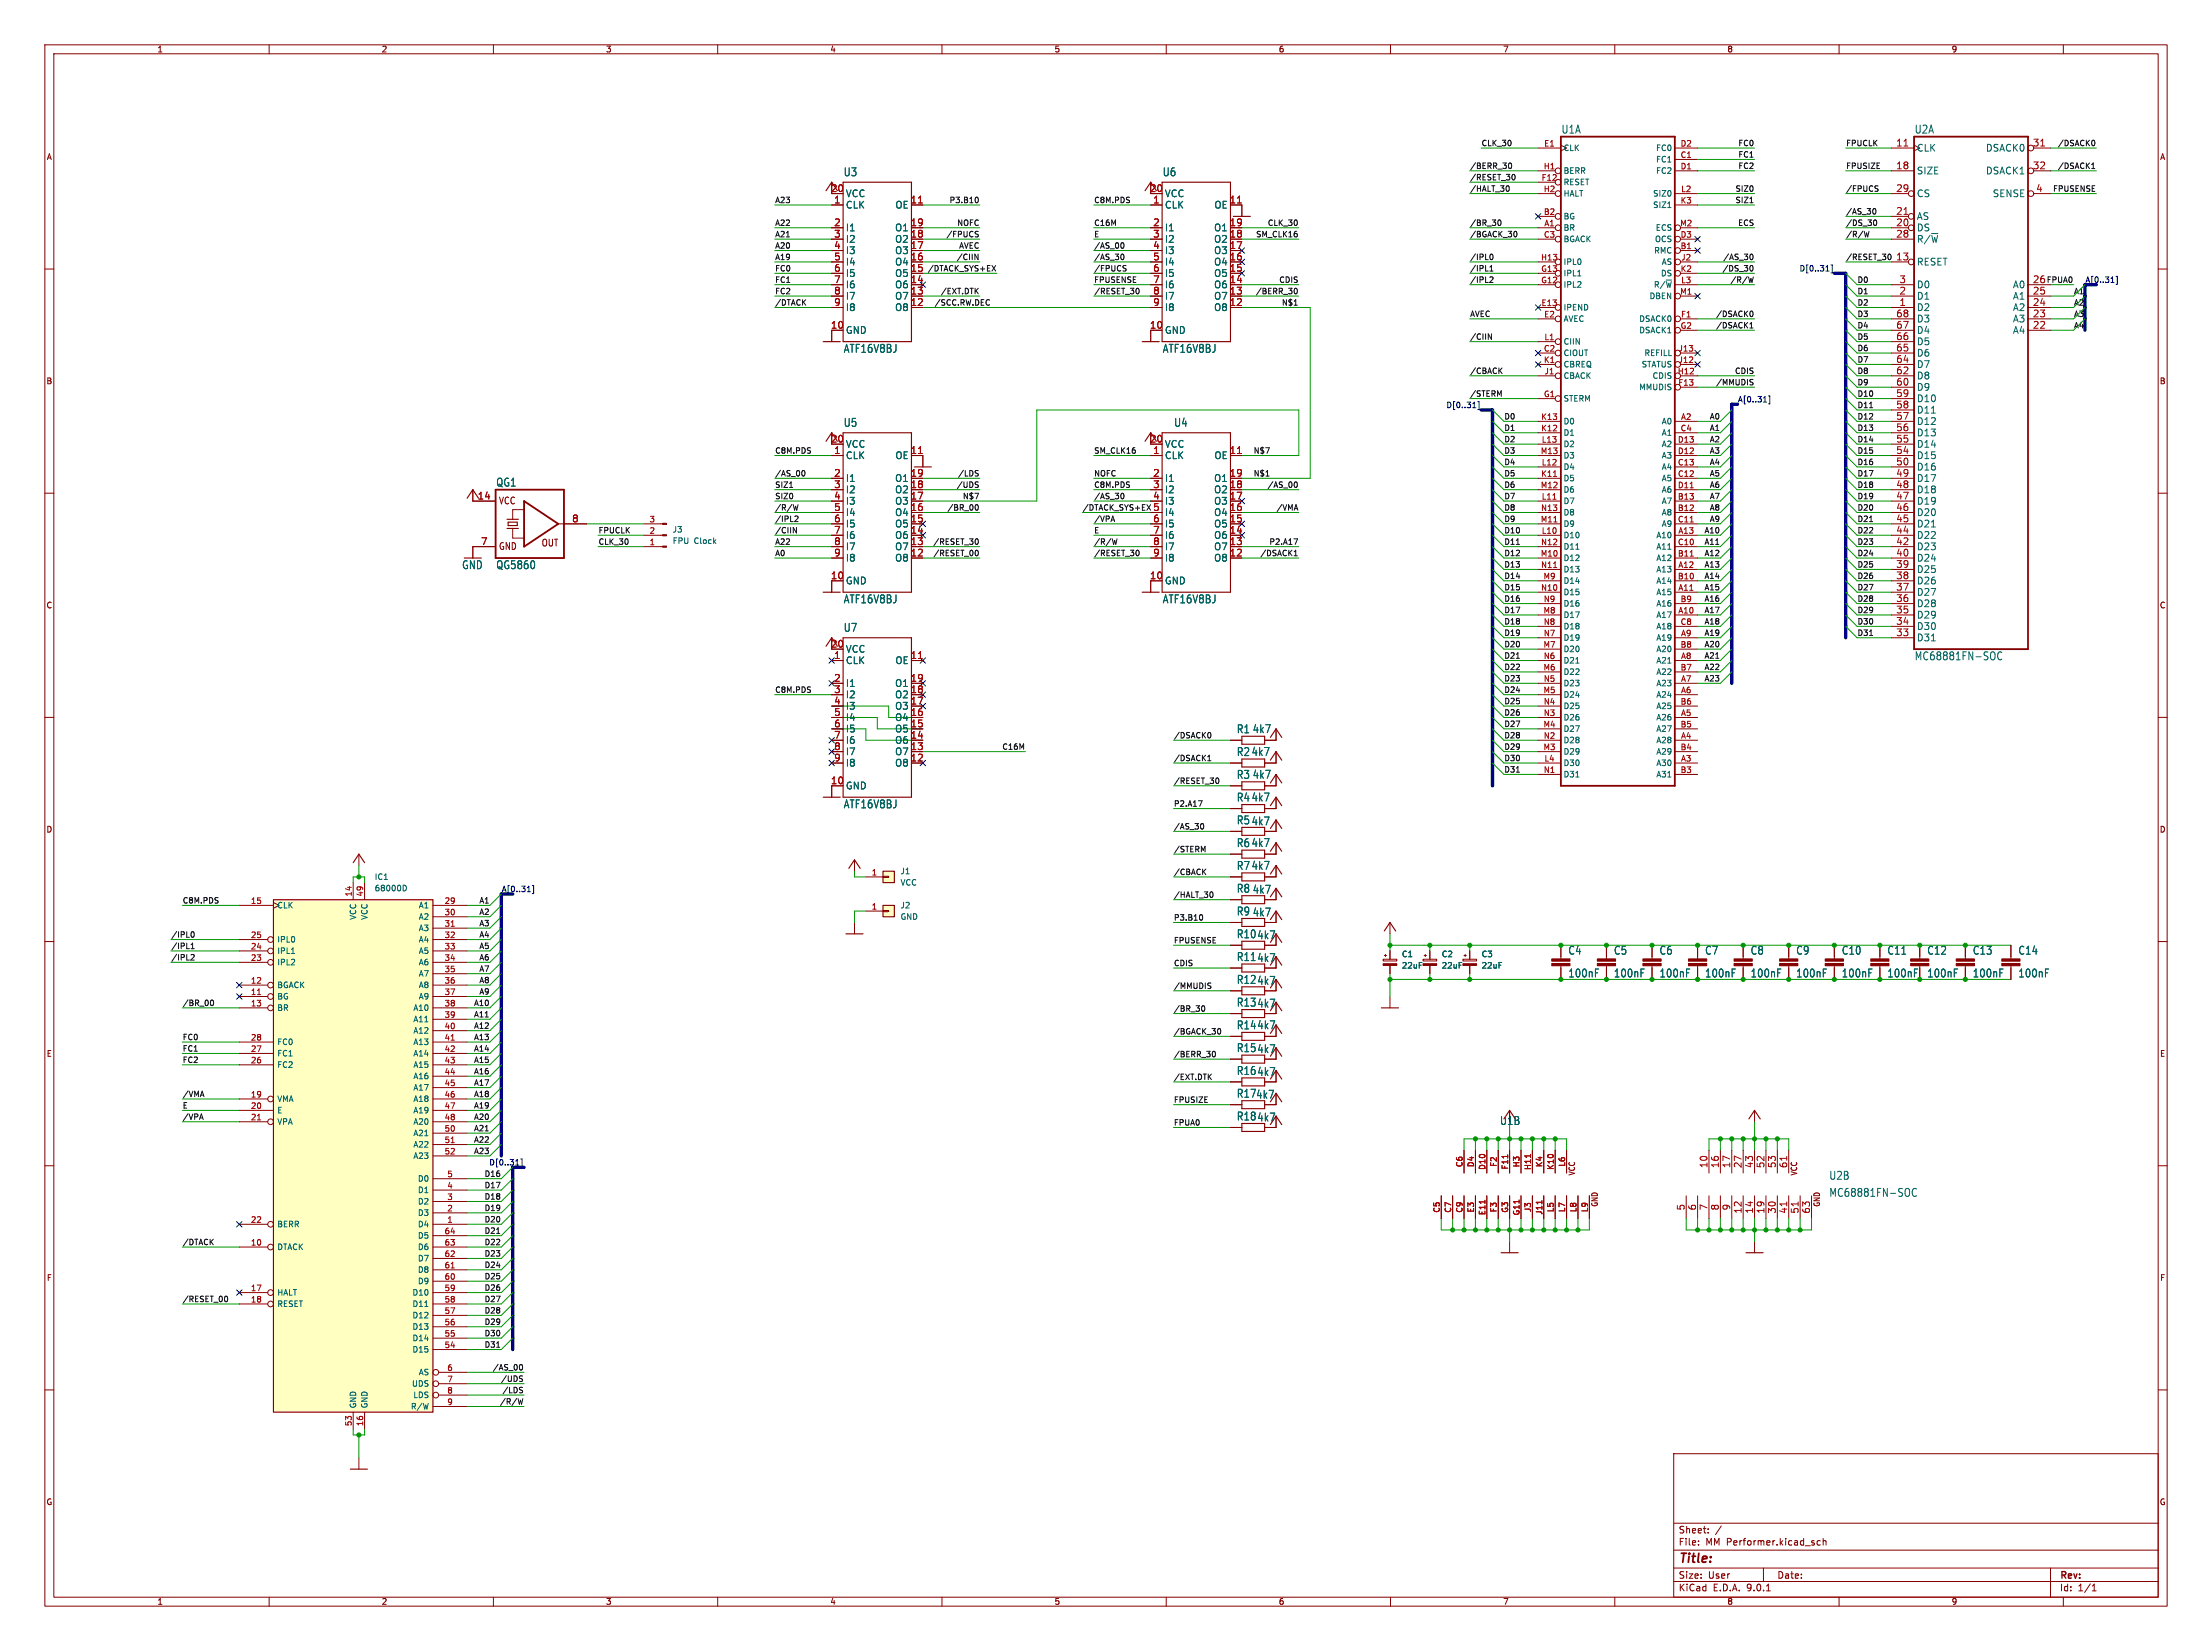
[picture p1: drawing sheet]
<svg xmlns="http://www.w3.org/2000/svg" width="493mm" height="368mm" viewBox="0 0 493 368" stroke-linecap="round" stroke-linejoin="round" font-family="sans-serif">
<defs><g id="words">
<text font-size="2.8" fill="#840000" x="374.1" y="349.1">Title:</text>
<g font-size="2.5" fill="#006464">
<text x="348" y="30">U1A</text>
<text x="426.8" y="30">U2A</text>
<text x="188" y="39.5">U3</text>
<text x="259.1" y="39.5">U6</text>
<text x="188" y="78.9">ATF16V8BJ</text>
<text x="259.1" y="78.9">ATF16V8BJ</text>
<text x="188" y="95.4">U5</text>
<text x="261.7" y="95.4">U4</text>
<text x="110.5" y="108.7">QG1</text>
<text x="102.9" y="127.1">GND</text>
<text x="110.5" y="127.1">QG5860</text>
<text x="188" y="134.8">ATF16V8BJ</text>
<text x="259.1" y="134.8">ATF16V8BJ</text>
<text x="188" y="141.1">U7</text>
<text x="426.8" y="147.5">MC68881FN-SOC</text>
<text x="275.6" y="163.7">R1</text>
<text x="279.2" y="163.7">4k7</text>
<text x="275.6" y="168.8">R2</text>
<text x="275.6" y="173.9">R3</text>
<text x="278.9" y="168.8">4k7</text>
<text x="279.2" y="173.9">4k7</text>
<text x="275.6" y="179">R4</text>
<text x="278.9" y="179">4k7</text>
<text x="188" y="180.5">ATF16V8BJ</text>
<text x="275.6" y="184.1">R5</text>
<text x="278.9" y="184.3">4k7</text>
<text x="275.6" y="189.1">R6</text>
<text x="278.9" y="189.1">4k7</text>
<text x="275.6" y="194.2">R7</text>
<text x="278.9" y="194.2">4k7</text>
<text x="275.6" y="199.3">R8</text>
<text x="279.2" y="199.5">4k7</text>
<text x="275.6" y="204.4">R9</text>
<text x="275.6" y="209.5">R10</text>
<text x="279.2" y="204.6">4k7</text>
<text x="280.2" y="209.7">4k7</text>
<text x="275.6" y="214.5">R11</text>
<text x="280.2" y="214.8">4k7</text>
<text x="349.6" y="213.1">C4</text>
<text x="359.7" y="213.1">C5</text>
<text x="369.9" y="213.1">C6</text>
<text x="380" y="213.1">C7</text>
<text x="390.2" y="213.1">C8</text>
<text x="400.4" y="213.1">C9</text>
<text x="410.5" y="213.1">C10</text>
<text x="420.7" y="213.1">C11</text>
<text x="429.6" y="213.1">C12</text>
<text x="439.7" y="213.1">C13</text>
<text x="449.9" y="213.1">C14</text>
<text x="275.6" y="219.6">R12</text>
<text x="280.2" y="219.9">4k7</text>
<text x="349.6" y="218.2">100nF</text>
<text x="359.7" y="218.2">100nF</text>
<text x="369.9" y="218.2">100nF</text>
<text x="380" y="218.2">100nF</text>
<text x="390.2" y="218.2">100nF</text>
<text x="400.4" y="218.2">100nF</text>
<text x="410.5" y="218.2">100nF</text>
<text x="420.7" y="218.2">100nF</text>
<text x="429.6" y="218.2">100nF</text>
<text x="439.7" y="218.2">100nF</text>
<text x="449.9" y="218.2">100nF</text>
<text x="275.6" y="224.7">R13</text>
<text x="280.2" y="224.9">4k7</text>
<text x="275.6" y="229.8">R14</text>
<text x="280.2" y="229.8">4k7</text>
<text x="275.6" y="239.9">R16</text>
<text x="275.6" y="234.9">R15</text>
<text x="280.2" y="235.1">4k7</text>
<text x="275.6" y="245">R17</text>
<text x="280" y="245.3">4k7</text>
<text x="280.2" y="240.2">4k7</text>
<text x="275.6" y="250.1">R18</text>
<text x="280.2" y="250.3">4k7</text>
<text x="334.3" y="251.1">U1B</text>
<text x="407.7" y="263.3">U2B</text>
<text x="407.7" y="267.1">MC68881FN-SOC</text>
</g>
<g font-size="2.1" fill="#a90000">
<text x="422.7" y="32.8">11</text>
<text x="453.1" y="32.8">31</text>
<text x="422.7" y="37.8">18</text>
<text x="453.1" y="37.8">32</text>
<text x="185.2" y="42.9">20</text>
<text x="185.9" y="45.5">1</text>
<text x="202.9" y="45.5">11</text>
<text x="256.3" y="42.9">20</text>
<text x="257" y="45.5">1</text>
<text x="274.1" y="45.5">11</text>
<text x="422.7" y="42.9">29</text>
<text x="453.9" y="42.9">4</text>
<text x="185.9" y="50.5">2</text>
<text x="185.9" y="53.1">3</text>
<text x="202.9" y="50.5">19</text>
<text x="202.9" y="53.1">18</text>
<text x="257" y="50.5">2</text>
<text x="257" y="53.1">3</text>
<text x="274.1" y="50.5">19</text>
<text x="274.1" y="53.1">18</text>
<text x="422.7" y="48">21</text>
<text x="422.7" y="50.5">20</text>
<text x="422.7" y="53.1">28</text>
<text x="185.9" y="55.6">4</text>
<text x="185.9" y="58.2">5</text>
<text x="202.9" y="55.6">17</text>
<text x="202.9" y="58.2">16</text>
<text x="257" y="55.6">4</text>
<text x="257" y="58.2">5</text>
<text x="274.1" y="55.6">17</text>
<text x="274.1" y="58.2">16</text>
<text x="422.7" y="58.2">13</text>
<text x="185.9" y="60.7">6</text>
<text x="185.9" y="63.2">7</text>
<text x="185.9" y="65.8">8</text>
<text x="202.9" y="60.7">15</text>
<text x="202.9" y="63.2">14</text>
<text x="202.9" y="65.8">13</text>
<text x="257" y="60.7">6</text>
<text x="257" y="63.2">7</text>
<text x="257" y="65.8">8</text>
<text x="274.1" y="60.7">15</text>
<text x="274.1" y="63.2">14</text>
<text x="274.1" y="65.8">13</text>
<text x="423.4" y="63.2">3</text>
<text x="423.4" y="65.8">2</text>
<text x="453.1" y="63.2">26</text>
<text x="453.1" y="65.8">25</text>
<text x="185.9" y="68.3">9</text>
<text x="202.9" y="68.3">12</text>
<text x="257" y="68.3">9</text>
<text x="274.1" y="68.3">12</text>
<text x="422.7" y="70.9">68</text>
<text x="423.4" y="68.3">1</text>
<text x="453.1" y="68.3">24</text>
<text x="453.1" y="70.9">23</text>
<text x="185.2" y="73.4">10</text>
<text x="256.3" y="73.4">10</text>
<text x="422.7" y="73.4">67</text>
<text x="422.7" y="75.9">66</text>
<text x="453.1" y="73.4">22</text>
<text x="422.7" y="78.5">65</text>
<text x="422.7" y="81">64</text>
<text x="422.7" y="83.6">62</text>
<text x="422.7" y="86.1">60</text>
<text x="422.7" y="88.6">59</text>
<text x="422.7" y="91.2">58</text>
<text x="422.7" y="93.7">57</text>
<text x="185.2" y="98.8">20</text>
<text x="185.9" y="101.3">1</text>
<text x="202.9" y="101.3">11</text>
<text x="256.3" y="98.8">20</text>
<text x="257" y="101.3">1</text>
<text x="274.1" y="101.3">11</text>
<text x="422.7" y="96.3">56</text>
<text x="422.7" y="98.8">55</text>
<text x="422.7" y="101.3">54</text>
<text x="185.9" y="106.4">2</text>
<text x="202.9" y="106.4">19</text>
<text x="257" y="106.4">2</text>
<text x="274.1" y="106.4">19</text>
<text x="422.7" y="103.9">50</text>
<text x="422.7" y="106.4">49</text>
<text x="106.4" y="111.5">14</text>
<text x="185.9" y="109">3</text>
<text x="185.9" y="111.5">4</text>
<text x="202.9" y="109">18</text>
<text x="202.9" y="111.5">17</text>
<text x="257" y="109">3</text>
<text x="257" y="111.5">4</text>
<text x="274.1" y="109">18</text>
<text x="274.1" y="111.5">17</text>
<text x="422.7" y="109">48</text>
<text x="422.7" y="111.5">47</text>
<text x="127.5" y="116.6">8</text>
<text x="185.9" y="114">5</text>
<text x="185.9" y="116.6">6</text>
<text x="185.9" y="119.1">7</text>
<text x="202.9" y="114">16</text>
<text x="202.9" y="116.6">15</text>
<text x="202.9" y="119.1">14</text>
<text x="257" y="114">5</text>
<text x="257" y="116.6">6</text>
<text x="257" y="119.1">7</text>
<text x="274.1" y="114">16</text>
<text x="274.1" y="116.6">15</text>
<text x="274.1" y="119.1">14</text>
<text x="422.7" y="114">46</text>
<text x="422.7" y="116.6">45</text>
<text x="422.7" y="119.1">44</text>
<text x="107.1" y="121.7">7</text>
<text x="185.9" y="121.7">8</text>
<text x="185.9" y="124.2">9</text>
<text x="202.9" y="121.7">13</text>
<text x="202.9" y="124.2">12</text>
<text x="257" y="121.7">8</text>
<text x="257" y="124.2">9</text>
<text x="274.1" y="121.7">13</text>
<text x="274.1" y="124.2">12</text>
<text x="422.7" y="121.7">42</text>
<text x="422.7" y="124.2">40</text>
<text x="185.2" y="129.3">10</text>
<text x="256.3" y="129.3">10</text>
<text x="422.7" y="126.7">39</text>
<text x="422.7" y="129.3">38</text>
<text x="422.7" y="131.8">37</text>
<text x="422.7" y="134.4">36</text>
<text x="422.7" y="136.9">35</text>
<text x="422.7" y="139.4">34</text>
<text x="422.7" y="142">33</text>
<text x="185.2" y="144.5">20</text>
<text x="185.9" y="147.1">1</text>
<text x="202.9" y="147.1">11</text>
<text x="185.9" y="152.1">2</text>
<text x="185.9" y="154.7">3</text>
<text x="202.9" y="152.1">19</text>
<text x="202.9" y="154.7">18</text>
<text x="185.9" y="157.2">4</text>
<text x="185.9" y="159.8">5</text>
<text x="202.9" y="157.2">17</text>
<text x="202.9" y="159.8">16</text>
<text x="185.9" y="162.3">6</text>
<text x="185.9" y="164.8">7</text>
<text x="185.9" y="167.4">8</text>
<text x="202.9" y="162.3">15</text>
<text x="202.9" y="164.8">14</text>
<text x="202.9" y="167.4">13</text>
<text x="185.9" y="169.9">9</text>
<text x="202.9" y="169.9">12</text>
<text x="185.2" y="175">10</text>
<text x="380.7" y="260.6" transform="rotate(-90 380.7 260.6)">10</text>
<text x="383.3" y="260.6" transform="rotate(-90 383.3 260.6)">16</text>
<text x="385.8" y="260.6" transform="rotate(-90 385.8 260.6)">17</text>
<text x="388.4" y="260.6" transform="rotate(-90 388.4 260.6)">27</text>
<text x="390.9" y="260.6" transform="rotate(-90 390.9 260.6)">43</text>
<text x="393.4" y="260.6" transform="rotate(-90 393.4 260.6)">52</text>
<text x="396" y="260.6" transform="rotate(-90 396 260.6)">53</text>
<text x="398.5" y="260.6" transform="rotate(-90 398.5 260.6)">61</text>
<text x="375.7" y="270" transform="rotate(-90 375.7 270)">5</text>
<text x="378.2" y="270" transform="rotate(-90 378.2 270)">6</text>
<text x="380.7" y="270" transform="rotate(-90 380.7 270)">7</text>
<text x="383.3" y="270" transform="rotate(-90 383.3 270)">8</text>
<text x="385.8" y="270" transform="rotate(-90 385.8 270)">9</text>
<text x="388.4" y="270.8" transform="rotate(-90 388.4 270.8)">12</text>
<text x="390.9" y="270.8" transform="rotate(-90 390.9 270.8)">14</text>
<text x="393.4" y="270.8" transform="rotate(-90 393.4 270.8)">19</text>
<text x="396" y="270.8" transform="rotate(-90 396 270.8)">30</text>
<text x="398.5" y="270.8" transform="rotate(-90 398.5 270.8)">41</text>
<text x="401.1" y="270.8" transform="rotate(-90 401.1 270.8)">51</text>
<text x="403.6" y="270.8" transform="rotate(-90 403.6 270.8)">63</text>
</g>
<g font-size="2.1" fill="#006464">
<text x="427.2" y="34">CLK</text>
<text x="442.7" y="34">DSACK0</text>
<text x="427.2" y="39.1">SIZE</text>
<text x="442.7" y="39.1">DSACK1</text>
<text x="188.5" y="44.2">VCC</text>
<text x="188.5" y="46.7">CLK</text>
<text x="199.6" y="46.7">OE</text>
<text x="259.6" y="44.2">VCC</text>
<text x="259.6" y="46.7">CLK</text>
<text x="270.7" y="46.7">OE</text>
<text x="427.2" y="44.2">CS</text>
<text x="444.2" y="44.2">SENSE</text>
<text x="188.5" y="51.8">I1</text>
<text x="199.5" y="51.8">O1</text>
<text x="259.6" y="51.8">I1</text>
<text x="270.6" y="51.8">O1</text>
<text x="427.2" y="49.2">AS</text>
<text x="427.2" y="51.8">DS</text>
<text x="188.5" y="54.3">I2</text>
<text x="188.5" y="56.9">I3</text>
<text x="188.5" y="59.4">I4</text>
<text x="199.5" y="54.3">O2</text>
<text x="199.5" y="56.9">O3</text>
<text x="199.5" y="59.4">O4</text>
<text x="259.6" y="54.3">I2</text>
<text x="259.6" y="56.9">I3</text>
<text x="259.6" y="59.4">I4</text>
<text x="270.6" y="54.3">O2</text>
<text x="270.6" y="56.9">O3</text>
<text x="270.6" y="59.4">O4</text>
<text x="427.2" y="54.3">R/~{W}</text>
<text x="427.2" y="59.4">RESET</text>
<text x="188.5" y="61.9">I5</text>
<text x="188.5" y="64.5">I6</text>
<text x="199.5" y="61.9">O5</text>
<text x="199.5" y="64.5">O6</text>
<text x="259.6" y="61.9">I5</text>
<text x="259.6" y="64.5">I6</text>
<text x="270.6" y="61.9">O5</text>
<text x="270.6" y="64.5">O6</text>
<text x="427.2" y="64.5">D0</text>
<text x="448.7" y="64.5">A0</text>
<text x="188.5" y="67">I7</text>
<text x="188.5" y="69.6">I8</text>
<text x="199.5" y="67">O7</text>
<text x="199.5" y="69.6">O8</text>
<text x="259.6" y="67">I7</text>
<text x="259.6" y="69.6">I8</text>
<text x="270.6" y="67">O7</text>
<text x="270.6" y="69.6">O8</text>
<text x="427.2" y="67">D1</text>
<text x="427.2" y="69.6">D2</text>
<text x="448.7" y="67">A1</text>
<text x="448.7" y="69.6">A2</text>
<text x="188.5" y="74.6">GND</text>
<text x="259.6" y="74.6">GND</text>
<text x="427.2" y="72.1">D3</text>
<text x="427.2" y="74.6">D4</text>
<text x="427.2" y="77.2">D5</text>
<text x="448.7" y="72.1">A3</text>
<text x="448.7" y="74.6">A4</text>
<text x="427.2" y="79.7">D6</text>
<text x="427.2" y="82.3">D7</text>
<text x="427.2" y="84.8">D8</text>
<text x="427.2" y="87.3">D9</text>
<text x="427.2" y="89.9">D10</text>
<text x="427.2" y="92.4">D11</text>
<text x="427.2" y="95">D12</text>
<text x="188.5" y="100">VCC</text>
<text x="259.6" y="100">VCC</text>
<text x="427.2" y="97.5">D13</text>
<text x="427.2" y="100">D14</text>
<text x="188.5" y="102.6">CLK</text>
<text x="188.5" y="107.7">I1</text>
<text x="199.5" y="107.7">O1</text>
<text x="199.6" y="102.6">OE</text>
<text x="259.6" y="102.6">CLK</text>
<text x="259.6" y="107.7">I1</text>
<text x="270.6" y="107.7">O1</text>
<text x="270.7" y="102.6">OE</text>
<text x="427.2" y="102.6">D15</text>
<text x="427.2" y="105.1">D16</text>
<text x="427.2" y="107.7">D17</text>
<text x="188.5" y="110.2">I2</text>
<text x="188.5" y="112.7">I3</text>
<text x="199.5" y="110.2">O2</text>
<text x="199.5" y="112.7">O3</text>
<text x="259.6" y="110.2">I2</text>
<text x="259.6" y="112.7">I3</text>
<text x="270.6" y="110.2">O2</text>
<text x="270.6" y="112.7">O3</text>
<text x="427.2" y="110.2">D18</text>
<text x="427.2" y="112.7">D19</text>
<text x="188.5" y="115.3">I4</text>
<text x="188.5" y="117.8">I5</text>
<text x="199.5" y="115.3">O4</text>
<text x="199.5" y="117.8">O5</text>
<text x="259.6" y="115.3">I4</text>
<text x="259.6" y="117.8">I5</text>
<text x="270.6" y="115.3">O4</text>
<text x="270.6" y="117.8">O5</text>
<text x="427.2" y="115.3">D20</text>
<text x="427.2" y="117.8">D21</text>
<text x="188.5" y="120.4">I6</text>
<text x="188.5" y="122.9">I7</text>
<text x="188.5" y="125.4">I8</text>
<text x="199.5" y="120.4">O6</text>
<text x="199.5" y="122.9">O7</text>
<text x="199.5" y="125.4">O8</text>
<text x="259.6" y="120.4">I6</text>
<text x="259.6" y="122.9">I7</text>
<text x="259.6" y="125.4">I8</text>
<text x="270.6" y="120.4">O6</text>
<text x="270.6" y="122.9">O7</text>
<text x="270.6" y="125.4">O8</text>
<text x="427.2" y="120.4">D22</text>
<text x="427.2" y="122.9">D23</text>
<text x="427.2" y="125.4">D24</text>
<text x="188.5" y="130.5">GND</text>
<text x="259.6" y="130.5">GND</text>
<text x="427.2" y="128">D25</text>
<text x="427.2" y="130.5">D26</text>
<text x="427.2" y="133.1">D27</text>
<text x="427.2" y="135.6">D28</text>
<text x="427.2" y="138.1">D29</text>
<text x="427.2" y="140.7">D30</text>
<text x="427.2" y="143.2">D31</text>
<text x="188.5" y="145.8">VCC</text>
<text x="188.5" y="148.3">CLK</text>
<text x="199.6" y="148.3">OE</text>
<text x="188.5" y="153.4">I1</text>
<text x="188.5" y="155.9">I2</text>
<text x="199.5" y="153.4">O1</text>
<text x="199.5" y="155.9">O2</text>
<text x="188.5" y="158.5">I3</text>
<text x="188.5" y="161">I4</text>
<text x="199.5" y="158.5">O3</text>
<text x="199.5" y="161">O4</text>
<text x="188.5" y="163.5">I5</text>
<text x="188.5" y="166.1">I6</text>
<text x="199.5" y="163.5">O5</text>
<text x="199.5" y="166.1">O6</text>
<text x="188.5" y="168.6">I7</text>
<text x="188.5" y="171.2">I8</text>
<text x="199.5" y="168.6">O7</text>
<text x="199.5" y="171.2">O8</text>
<text x="188.5" y="176.2">GND</text>
</g>
<g font-size="2.1" fill="#840000">
<text x="111.1" y="112.7">VCC</text>
<text x="111.1" y="122.8">GND</text>
<text x="120.7" y="122.1">OUT</text>
<text x="374.1" y="344.9">File:</text>
<text x="374.1" y="342.2">Sheet:</text>
<text x="380.2" y="344.9">MM Performer.kicad_sch</text>
<text x="374.1" y="352.3">Size:</text>
<text x="380.8" y="352.3">User</text>
<text x="396.1" y="352.3">Date:</text>
<text x="459.1" y="352.5">Rev:</text>
<text x="374.1" y="355.1">KiCad</text>
<text x="381.9" y="355.1">E.D.A.</text>
<text x="389.5" y="355.1">9.0.1</text>
<text x="459.1" y="355.1">Id:</text>
<text x="463.2" y="355.1">1/1</text>
</g>
<g font-size="1.8" fill="#840000">
<text x="35" y="11.9">1</text>
<text x="85" y="11.9">2</text>
<text x="135" y="11.9">3</text>
<text x="185" y="11.9">4</text>
<text x="235" y="11.9">5</text>
<text x="285" y="11.9">6</text>
<text x="335" y="11.9">7</text>
<text x="385" y="11.9">8</text>
<text x="435" y="11.9">9</text>
<text x="10.3" y="35.9">A</text>
<text x="481.5" y="35.9">A</text>
<text x="10.3" y="85.9">B</text>
<text x="481.4" y="85.9">B</text>
<text x="10.3" y="135.9">C</text>
<text x="481.4" y="135.9">C</text>
<text x="10.3" y="185.9">D</text>
<text x="481.4" y="185.9">D</text>
<text x="10.3" y="235.9">E</text>
<text x="481.5" y="235.9">E</text>
<text x="351.3" y="262.3" transform="rotate(-90 351.3 262.3)">VCC</text>
<text x="400.9" y="262.3" transform="rotate(-90 400.9 262.3)">VCC</text>
<text x="356.4" y="269.3" transform="rotate(-90 356.4 269.3)">GND</text>
<text x="405.9" y="269.3" transform="rotate(-90 405.9 269.3)">GND</text>
<text x="10.3" y="285.9">F</text>
<text x="481.5" y="285.9">F</text>
<text x="10.3" y="335.9">G</text>
<text x="481.4" y="335.9">G</text>
<text x="35" y="358.1">1</text>
<text x="85" y="358.1">2</text>
<text x="135" y="358.1">3</text>
<text x="185" y="358.1">4</text>
<text x="235" y="358.1">5</text>
<text x="285" y="358.1">6</text>
<text x="335" y="358.1">7</text>
<text x="385" y="358.1">8</text>
<text x="435" y="358.1">9</text>
</g>
<g font-size="1.8" fill="#a90000">
<text x="344.2" y="32.8">E1</text>
<text x="374.6" y="32.8">D2</text>
<text x="374.6" y="35.3">C1</text>
<text x="343.6" y="40.4">F12</text>
<text x="344.1" y="37.8">H1</text>
<text x="374.6" y="37.8">D1</text>
<text x="344.1" y="42.9">H2</text>
<text x="374.6" y="45.5">K3</text>
<text x="374.7" y="42.9">L2</text>
<text x="344.1" y="48">B2</text>
<text x="344.1" y="53.1">C3</text>
<text x="344.2" y="50.5">A1</text>
<text x="374.5" y="50.5">M2</text>
<text x="374.6" y="53.1">D3</text>
<text x="343.5" y="58.2">H13</text>
<text x="374.6" y="55.6">B1</text>
<text x="374.7" y="58.2">J2</text>
<text x="343.5" y="60.7">G13</text>
<text x="343.5" y="63.2">G12</text>
<text x="374.5" y="65.8">M1</text>
<text x="374.6" y="60.7">K2</text>
<text x="374.7" y="63.2">L3</text>
<text x="343.6" y="68.3">E13</text>
<text x="344.2" y="70.9">E2</text>
<text x="374.7" y="70.9">F1</text>
<text x="344.2" y="75.9">L1</text>
<text x="374.6" y="73.4">G2</text>
<text x="344.1" y="78.5">C2</text>
<text x="344.1" y="81">K1</text>
<text x="344.2" y="83.6">J1</text>
<text x="373.9" y="83.6">H12</text>
<text x="374.1" y="78.5">J13</text>
<text x="374.1" y="81">J12</text>
<text x="344.1" y="88.6">G1</text>
<text x="374.1" y="86.1">F13</text>
<text x="343.5" y="93.7">K13</text>
<text x="374.7" y="93.7">A2</text>
<text x="343.4" y="101.3">M13</text>
<text x="343.5" y="96.3">K12</text>
<text x="343.6" y="98.8">L13</text>
<text x="374" y="98.8">D13</text>
<text x="374" y="101.3">D12</text>
<text x="374.6" y="96.3">C4</text>
<text x="343.5" y="106.4">K11</text>
<text x="343.6" y="103.9">L12</text>
<text x="374" y="103.9">C13</text>
<text x="374" y="106.4">C12</text>
<text x="343.4" y="109">M12</text>
<text x="343.6" y="111.5">L11</text>
<text x="374" y="109">D11</text>
<text x="374" y="111.5">B13</text>
<text x="144.7" y="119.1">2</text>
<text x="144.7" y="116.6">3</text>
<text x="343.4" y="116.6">M11</text>
<text x="343.5" y="114">N13</text>
<text x="343.6" y="119.1">L10</text>
<text x="374" y="114">B12</text>
<text x="374" y="116.6">C11</text>
<text x="374.1" y="119.1">A13</text>
<text x="144.7" y="121.7">1</text>
<text x="343.4" y="124.2">M10</text>
<text x="343.5" y="121.7">N12</text>
<text x="374" y="121.7">C10</text>
<text x="374" y="124.2">B11</text>
<text x="343.5" y="126.7">N11</text>
<text x="343.5" y="131.8">N10</text>
<text x="344" y="129.3">M9</text>
<text x="374" y="129.3">B10</text>
<text x="374.1" y="126.7">A12</text>
<text x="374.1" y="131.8">A11</text>
<text x="344" y="136.9">M8</text>
<text x="344.1" y="134.4">N9</text>
<text x="374.1" y="136.9">A10</text>
<text x="374.6" y="134.4">B9</text>
<text x="344.1" y="139.4">N8</text>
<text x="344.1" y="142">N7</text>
<text x="374.6" y="139.4">C8</text>
<text x="374.7" y="142">A9</text>
<text x="344" y="144.5">M7</text>
<text x="344" y="149.6">M6</text>
<text x="344.1" y="147.1">N6</text>
<text x="374.6" y="144.5">B8</text>
<text x="374.6" y="149.6">B7</text>
<text x="374.7" y="147.1">A8</text>
<text x="344" y="154.7">M5</text>
<text x="344.1" y="152.1">N5</text>
<text x="374.7" y="152.1">A7</text>
<text x="374.7" y="154.7">A6</text>
<text x="344.1" y="157.2">N4</text>
<text x="344.1" y="159.8">N3</text>
<text x="374.6" y="157.2">B6</text>
<text x="374.7" y="159.8">A5</text>
<text x="344" y="162.3">M4</text>
<text x="344" y="167.4">M3</text>
<text x="344.1" y="164.8">N2</text>
<text x="374.6" y="162.3">B5</text>
<text x="374.6" y="167.4">B4</text>
<text x="374.7" y="164.8">A4</text>
<text x="344.1" y="172.5">N1</text>
<text x="344.2" y="169.9">L4</text>
<text x="374.6" y="172.5">B3</text>
<text x="374.7" y="169.9">A3</text>
<text x="194.2" y="195.3">1</text>
<text x="55.8" y="201.7">15</text>
<text x="78.5" y="200.1" transform="rotate(-90 78.5 200.1)">14</text>
<text x="81" y="200.1" transform="rotate(-90 81 200.1)">49</text>
<text x="99" y="201.7">29</text>
<text x="194.2" y="202.9">1</text>
<text x="55.8" y="209.3">25</text>
<text x="99" y="204.2">30</text>
<text x="99" y="206.8">31</text>
<text x="99" y="209.3">32</text>
<text x="55.8" y="211.8">24</text>
<text x="55.8" y="214.4">23</text>
<text x="99" y="211.8">33</text>
<text x="99" y="214.4">34</text>
<text x="55.8" y="219.5">12</text>
<text x="55.8" y="222">11</text>
<text x="99" y="216.9">35</text>
<text x="99" y="219.5">36</text>
<text x="99" y="222">37</text>
<text x="55.8" y="224.5">13</text>
<text x="99" y="224.5">38</text>
<text x="99" y="227.1">39</text>
<text x="55.8" y="232.2">28</text>
<text x="99" y="229.6">40</text>
<text x="99" y="232.2">41</text>
<text x="55.8" y="234.7">27</text>
<text x="55.8" y="237.2">26</text>
<text x="99" y="234.7">42</text>
<text x="99" y="237.2">43</text>
<text x="99" y="239.8">44</text>
<text x="55.8" y="244.9">19</text>
<text x="99" y="242.3">45</text>
<text x="99" y="244.9">46</text>
<text x="55.8" y="247.4">20</text>
<text x="55.8" y="249.9">21</text>
<text x="99" y="247.4">47</text>
<text x="99" y="249.9">48</text>
<text x="99" y="252.5">50</text>
<text x="99" y="255">51</text>
<text x="99" y="257.6">52</text>
<text x="99.6" y="262.6">5</text>
<text x="326.1" y="260.4" transform="rotate(-90 326.1 260.4)">C6</text>
<text x="328.7" y="260.4" transform="rotate(-90 328.7 260.4)">D4</text>
<text x="331.2" y="261" transform="rotate(-90 331.2 261)">D10</text>
<text x="333.8" y="260.3" transform="rotate(-90 333.8 260.3)">F2</text>
<text x="336.3" y="260.9" transform="rotate(-90 336.3 260.9)">F11</text>
<text x="338.8" y="260.5" transform="rotate(-90 338.8 260.5)">H3</text>
<text x="341.4" y="261.1" transform="rotate(-90 341.4 261.1)">H11</text>
<text x="343.9" y="260.4" transform="rotate(-90 343.9 260.4)">K4</text>
<text x="346.5" y="261" transform="rotate(-90 346.5 261)">K10</text>
<text x="349" y="260.3" transform="rotate(-90 349 260.3)">L6</text>
<text x="99.6" y="265.2">4</text>
<text x="99.6" y="267.7">3</text>
<text x="55.8" y="272.8">22</text>
<text x="99" y="275.3">64</text>
<text x="99.6" y="270.3">2</text>
<text x="99.6" y="272.8">1</text>
<text x="321.1" y="270.6" transform="rotate(-90 321.1 270.6)">C5</text>
<text x="323.6" y="270.6" transform="rotate(-90 323.6 270.6)">C7</text>
<text x="326.1" y="270.6" transform="rotate(-90 326.1 270.6)">C9</text>
<text x="328.7" y="270.5" transform="rotate(-90 328.7 270.5)">E3</text>
<text x="331.2" y="271.1" transform="rotate(-90 331.2 271.1)">E11</text>
<text x="333.8" y="270.5" transform="rotate(-90 333.8 270.5)">F3</text>
<text x="336.3" y="270.6" transform="rotate(-90 336.3 270.6)">G3</text>
<text x="338.8" y="271.2" transform="rotate(-90 338.8 271.2)">G11</text>
<text x="341.4" y="270.4" transform="rotate(-90 341.4 270.4)">J3</text>
<text x="343.9" y="271" transform="rotate(-90 343.9 271)">J11</text>
<text x="346.5" y="270.5" transform="rotate(-90 346.5 270.5)">L5</text>
<text x="349" y="270.5" transform="rotate(-90 349 270.5)">L7</text>
<text x="351.5" y="270.5" transform="rotate(-90 351.5 270.5)">L8</text>
<text x="354.1" y="270.5" transform="rotate(-90 354.1 270.5)">L9</text>
<text x="55.8" y="277.9">10</text>
<text x="99" y="277.9">63</text>
<text x="99" y="280.4">62</text>
<text x="99" y="283">61</text>
<text x="99" y="285.5">60</text>
<text x="55.8" y="288">17</text>
<text x="55.8" y="290.6">18</text>
<text x="99" y="288">59</text>
<text x="99" y="290.6">58</text>
<text x="99" y="293.1">57</text>
<text x="99" y="295.7">56</text>
<text x="99" y="298.2">55</text>
<text x="99" y="300.7">54</text>
<text x="99.6" y="305.8">6</text>
<text x="99.6" y="308.4">7</text>
<text x="99.6" y="310.9">8</text>
<text x="99.6" y="313.4">9</text>
<text x="78.5" y="318.2" transform="rotate(-90 78.5 318.2)">53</text>
<text x="81" y="318.2" transform="rotate(-90 81 318.2)">16</text>
</g>
<g font-size="1.8" fill="#006464">
<text x="348.5" y="33.9">CLK</text>
<text x="369.1" y="33.9">FC0</text>
<text x="348.5" y="39">BERR</text>
<text x="348.5" y="41.5">RESET</text>
<text x="369.1" y="36.4">FC1</text>
<text x="369.1" y="39">FC2</text>
<text x="348.5" y="44">HALT</text>
<text x="368.4" y="44">SIZ0</text>
<text x="368.4" y="46.6">SIZ1</text>
<text x="348.5" y="49.1">BG</text>
<text x="348.5" y="51.7">BR</text>
<text x="369" y="51.7">ECS</text>
<text x="348.5" y="54.2">BGACK</text>
<text x="348.5" y="59.3">IPL0</text>
<text x="368.7" y="56.7">RMC</text>
<text x="368.9" y="54.2">OCS</text>
<text x="370.4" y="59.3">AS</text>
<text x="348.5" y="61.8">IPL1</text>
<text x="348.5" y="64.4">IPL2</text>
<text x="368.6" y="64.4">R/~{W}</text>
<text x="370.2" y="61.8">DS</text>
<text x="348.5" y="69.4">IPEND</text>
<text x="348.5" y="72">AVEC</text>
<text x="365.4" y="72">DSACK0</text>
<text x="367.6" y="66.9">DBEN</text>
<text x="348.5" y="77.1">CIIN</text>
<text x="365.4" y="74.5">DSACK1</text>
<text x="348.5" y="79.6">CIOUT</text>
<text x="348.5" y="82.1">CBREQ</text>
<text x="365.9" y="82.1">STATUS</text>
<text x="366.5" y="79.6">REFILL</text>
<text x="348.5" y="84.7">CBACK</text>
<text x="348.5" y="89.8">STERM</text>
<text x="365.4" y="87.2">MMUDIS</text>
<text x="368.3" y="84.7">CDIS</text>
<text x="348.5" y="94.8">D0</text>
<text x="370.4" y="94.8">A0</text>
<text x="348.5" y="97.4">D1</text>
<text x="348.5" y="99.9">D2</text>
<text x="370.4" y="97.4">A1</text>
<text x="370.4" y="99.9">A2</text>
<text x="348.5" y="102.5">D3</text>
<text x="348.5" y="105">D4</text>
<text x="348.5" y="107.5">D5</text>
<text x="370.4" y="102.5">A3</text>
<text x="370.4" y="105">A4</text>
<text x="370.4" y="107.5">A5</text>
<text x="348.5" y="110.1">D6</text>
<text x="348.5" y="112.6">D7</text>
<text x="370.4" y="110.1">A6</text>
<text x="370.4" y="112.6">A7</text>
<text x="149.9" y="119">J3</text>
<text x="348.5" y="115.2">D8</text>
<text x="348.5" y="117.7">D9</text>
<text x="370.4" y="115.2">A8</text>
<text x="370.4" y="117.7">A9</text>
<text x="149.9" y="121.5">FPU</text>
<text x="154.7" y="121.5">Clock</text>
<text x="348.5" y="120.2">D10</text>
<text x="348.5" y="122.8">D11</text>
<text x="348.5" y="125.3">D12</text>
<text x="369.2" y="120.2">A10</text>
<text x="369.2" y="122.8">A11</text>
<text x="369.2" y="125.3">A12</text>
<text x="348.5" y="127.9">D13</text>
<text x="348.5" y="130.4">D14</text>
<text x="369.2" y="127.9">A13</text>
<text x="369.2" y="130.4">A14</text>
<text x="348.5" y="132.9">D15</text>
<text x="348.5" y="135.5">D16</text>
<text x="369.2" y="132.9">A15</text>
<text x="369.2" y="135.5">A16</text>
<text x="348.5" y="138">D17</text>
<text x="348.5" y="140.6">D18</text>
<text x="348.5" y="143.1">D19</text>
<text x="369.2" y="138">A17</text>
<text x="369.2" y="140.6">A18</text>
<text x="369.2" y="143.1">A19</text>
<text x="348.5" y="145.6">D20</text>
<text x="348.5" y="148.2">D21</text>
<text x="369.2" y="145.6">A20</text>
<text x="369.2" y="148.2">A21</text>
<text x="348.5" y="150.7">D22</text>
<text x="348.5" y="153.3">D23</text>
<text x="348.5" y="155.8">D24</text>
<text x="369.2" y="150.7">A22</text>
<text x="369.2" y="153.3">A23</text>
<text x="369.2" y="155.8">A24</text>
<text x="348.5" y="158.3">D25</text>
<text x="348.5" y="160.9">D26</text>
<text x="369.2" y="158.3">A25</text>
<text x="369.2" y="160.9">A26</text>
<text x="348.5" y="163.4">D27</text>
<text x="348.5" y="166">D28</text>
<text x="369.2" y="163.4">A27</text>
<text x="369.2" y="166">A28</text>
<text x="348.5" y="168.5">D29</text>
<text x="348.5" y="171">D30</text>
<text x="348.5" y="173.6">D31</text>
<text x="369.2" y="168.5">A29</text>
<text x="369.2" y="171">A30</text>
<text x="369.2" y="173.6">A31</text>
<text x="83.4" y="196.4">IC1</text>
<text x="200.7" y="195.2">J1</text>
<text x="200.7" y="197.7">VCC</text>
<text x="61.7" y="202.8">CLK</text>
<text x="83.4" y="199">68000D</text>
<text x="93.3" y="202.8">A1</text>
<text x="200.7" y="202.8">J2</text>
<text x="79.6" y="205.3" transform="rotate(-90 79.6 205.3)">VCC</text>
<text x="82.1" y="205.3" transform="rotate(-90 82.1 205.3)">VCC</text>
<text x="93.3" y="205.3">A2</text>
<text x="93.3" y="207.9">A3</text>
<text x="200.7" y="205.3">GND</text>
<text x="61.7" y="210.4">IPL0</text>
<text x="61.7" y="213">IPL1</text>
<text x="61.7" y="215.5">IPL2</text>
<text x="93.3" y="210.4">A4</text>
<text x="93.3" y="213">A5</text>
<text x="93.3" y="215.5">A6</text>
<text x="312.4" y="213.7">C1</text>
<text x="321.3" y="213.7">C2</text>
<text x="330.2" y="213.7">C3</text>
<text x="61.7" y="220.6">BGACK</text>
<text x="93.3" y="218">A7</text>
<text x="93.3" y="220.6">A8</text>
<text x="312.4" y="216.2">22uF</text>
<text x="321.3" y="216.2">22uF</text>
<text x="330.2" y="216.2">22uF</text>
<text x="61.7" y="223.1">BG</text>
<text x="61.7" y="225.7">BR</text>
<text x="92" y="225.7">A10</text>
<text x="93.3" y="223.1">A9</text>
<text x="61.7" y="233.3">FC0</text>
<text x="92" y="228.2">A11</text>
<text x="92" y="230.7">A12</text>
<text x="92" y="233.3">A13</text>
<text x="61.7" y="235.8">FC1</text>
<text x="61.7" y="238.4">FC2</text>
<text x="92" y="235.8">A14</text>
<text x="92" y="238.4">A15</text>
<text x="61.7" y="246">VMA</text>
<text x="92" y="240.9">A16</text>
<text x="92" y="243.4">A17</text>
<text x="92" y="246">A18</text>
<text x="61.7" y="248.5">E</text>
<text x="61.7" y="251.1">VPA</text>
<text x="92" y="248.5">A19</text>
<text x="92" y="251.1">A20</text>
<text x="92" y="253.6">A21</text>
<text x="92" y="256.1">A22</text>
<text x="92" y="258.7">A23</text>
<text x="93.1" y="263.8">D0</text>
<text x="93.1" y="266.3">D1</text>
<text x="93.1" y="268.8">D2</text>
<text x="61.7" y="273.9">BERR</text>
<text x="93.1" y="271.4">D3</text>
<text x="93.1" y="273.9">D4</text>
<text x="61.7" y="279">DTACK</text>
<text x="93.1" y="276.5">D5</text>
<text x="93.1" y="279">D6</text>
<text x="93.1" y="281.5">D7</text>
<text x="93.1" y="284.1">D8</text>
<text x="93.1" y="286.6">D9</text>
<text x="61.7" y="289.2">HALT</text>
<text x="61.7" y="291.7">RESET</text>
<text x="91.9" y="289.2">D10</text>
<text x="91.9" y="291.7">D11</text>
<text x="91.9" y="294.2">D12</text>
<text x="91.9" y="296.8">D13</text>
<text x="91.9" y="299.3">D14</text>
<text x="91.9" y="301.9">D15</text>
<text x="91.7" y="309.5">UDS</text>
<text x="93.3" y="306.9">AS</text>
<text x="79.6" y="314.2" transform="rotate(-90 79.6 314.2)">GND</text>
<text x="82.1" y="314.2" transform="rotate(-90 82.1 314.2)">GND</text>
<text x="91.5" y="314.6">R/W</text>
<text x="92" y="312">LDS</text>
</g>
<g font-size="1.7" fill="#0f0f0f">
<text x="330.2" y="32.7">CLK_30</text>
<text x="387.5" y="32.7">FC0</text>
<text x="387.5" y="35.2">FC1</text>
<text x="411.5" y="32.7">FPUCLK</text>
<text x="458.7" y="32.7">/DSACK0</text>
<text x="327.7" y="37.8">/BERR_30</text>
<text x="327.7" y="40.3">/RESET_30</text>
<text x="387.5" y="37.8">FC2</text>
<text x="411.5" y="37.8">FPUSIZE</text>
<text x="458.7" y="37.8">/DSACK1</text>
<text x="172.7" y="45.4">A23</text>
<text x="211.6" y="45.4">P3.B10</text>
<text x="243.8" y="45.4">C8M.PDS</text>
<text x="327.7" y="42.8">/HALT_30</text>
<text x="386.8" y="45.4">SIZ1</text>
<text x="386.8" y="42.8">SIZ0</text>
<text x="411.5" y="47.9">/AS_30</text>
<text x="411.5" y="42.8">/FPUCS</text>
<text x="457.6" y="42.8">FPUSENSE</text>
<text x="172.7" y="53">A21</text>
<text x="172.7" y="50.5">A22</text>
<text x="210.9" y="53">/FPUCS</text>
<text x="213.3" y="50.5">NOFC</text>
<text x="243.8" y="53">E</text>
<text x="243.8" y="50.5">C16M</text>
<text x="279.9" y="53">SM_CLK16</text>
<text x="282.5" y="50.5">CLK_30</text>
<text x="327.7" y="53">/BGACK_30</text>
<text x="327.7" y="50.5">/BR_30</text>
<text x="387.4" y="50.5">ECS</text>
<text x="411.5" y="53">/R/W</text>
<text x="411.5" y="50.5">/DS_30</text>
<text x="172.7" y="55.5">A20</text>
<text x="172.7" y="58.1">A19</text>
<text x="213.2" y="58.1">/CIIN</text>
<text x="213.7" y="55.5">AVEC</text>
<text x="243.8" y="58.1">/AS_30</text>
<text x="243.8" y="55.5">/AS_00</text>
<text x="327.7" y="58.1">/IPL0</text>
<text x="384.1" y="58.1">/AS_30</text>
<text x="411.5" y="58.1">/RESET_30</text>
<text x="172.7" y="65.7">FC2</text>
<text x="172.7" y="63.2">FC1</text>
<text x="172.7" y="60.6">FC0</text>
<text x="206.8" y="60.6">/DTACK_SYS+EX</text>
<text x="209.6" y="65.7">/EXT.DTK</text>
<text x="243.8" y="65.7">/RESET_30</text>
<text x="243.8" y="60.6">/FPUCS</text>
<text x="243.8" y="63.2">FPUSENSE</text>
<text x="279.9" y="65.7">/BERR_30</text>
<text x="285.1" y="63.2">CDIS</text>
<text x="327.7" y="60.6">/IPL1</text>
<text x="327.7" y="63.2">/IPL2</text>
<text x="383.9" y="60.6">/DS_30</text>
<text x="385.7" y="63.2">/R/W</text>
<text x="414" y="65.7">D1</text>
<text x="414" y="63.2">D0</text>
<text x="456.2" y="63.2">FPUA0</text>
<text x="462.3" y="65.7">A1</text>
<text x="172.7" y="68.2">/DTACK</text>
<text x="208.3" y="68.2">/SCC.RW.DEC</text>
<text x="285.7" y="68.2">N$1</text>
<text x="327.7" y="70.8">AVEC</text>
<text x="382.5" y="70.8">/DSACK0</text>
<text x="414" y="70.8">D3</text>
<text x="414" y="68.2">D2</text>
<text x="462.3" y="70.8">A3</text>
<text x="462.3" y="68.2">A2</text>
<text x="327.7" y="75.9">/CIIN</text>
<text x="382.5" y="73.3">/DSACK1</text>
<text x="414" y="73.3">D4</text>
<text x="414" y="75.9">D5</text>
<text x="462.3" y="73.3">A4</text>
<text x="327.7" y="83.5">/CBACK</text>
<text x="386.7" y="83.5">CDIS</text>
<text x="414" y="80.9">D7</text>
<text x="414" y="83.5">D8</text>
<text x="414" y="78.4">D6</text>
<text x="327.7" y="88.6">/STERM</text>
<text x="382.5" y="86">/MMUDIS</text>
<text x="414" y="88.6">D10</text>
<text x="414" y="86">D9</text>
<text x="335.3" y="93.6">D0</text>
<text x="381.1" y="93.6">A0</text>
<text x="414" y="91.1">D11</text>
<text x="414" y="93.6">D12</text>
<text x="172.7" y="101.3">C8M.PDS</text>
<text x="243.8" y="101.3">SM_CLK16</text>
<text x="279.4" y="101.3">N$7</text>
<text x="335.3" y="98.7">D2</text>
<text x="335.3" y="96.2">D1</text>
<text x="335.3" y="101.3">D3</text>
<text x="381.1" y="96.2">A1</text>
<text x="381.1" y="98.7">A2</text>
<text x="381.1" y="101.3">A3</text>
<text x="414" y="98.7">D14</text>
<text x="414" y="96.2">D13</text>
<text x="414" y="101.3">D15</text>
<text x="172.7" y="106.3">/AS_00</text>
<text x="213.5" y="106.3">/LDS</text>
<text x="243.8" y="106.3">NOFC</text>
<text x="279.4" y="106.3">N$1</text>
<text x="335.3" y="103.8">D4</text>
<text x="335.3" y="106.3">D5</text>
<text x="381.1" y="103.8">A4</text>
<text x="381.1" y="106.3">A5</text>
<text x="414" y="103.8">D16</text>
<text x="414" y="106.3">D17</text>
<text x="172.7" y="108.9">SIZ1</text>
<text x="172.7" y="111.4">SIZ0</text>
<text x="172.7" y="114">/R/W</text>
<text x="211.1" y="114">/BR_00</text>
<text x="213.2" y="108.9">/UDS</text>
<text x="214.6" y="111.4">N$7</text>
<text x="241.3" y="114">/DTACK_SYS+EX</text>
<text x="243.8" y="108.9">C8M.PDS</text>
<text x="243.8" y="111.4">/AS_30</text>
<text x="282.5" y="108.9">/AS_00</text>
<text x="284.5" y="114">/VMA</text>
<text x="335.3" y="114">D8</text>
<text x="335.3" y="111.4">D7</text>
<text x="335.3" y="108.9">D6</text>
<text x="381.1" y="114">A8</text>
<text x="381.1" y="108.9">A6</text>
<text x="381.1" y="111.4">A7</text>
<text x="414" y="111.4">D19</text>
<text x="414" y="114">D20</text>
<text x="414" y="108.9">D18</text>
<text x="133.3" y="119">FPUCLK</text>
<text x="172.7" y="116.5">/IPL2</text>
<text x="172.7" y="119">/CIIN</text>
<text x="243.8" y="119">E</text>
<text x="243.8" y="116.5">/VPA</text>
<text x="335.3" y="119">D10</text>
<text x="335.3" y="116.5">D9</text>
<text x="379.9" y="119">A10</text>
<text x="381.1" y="116.5">A9</text>
<text x="414" y="119">D22</text>
<text x="414" y="116.5">D21</text>
<text x="133.3" y="121.6">CLK_30</text>
<text x="172.7" y="124.1">A0</text>
<text x="172.7" y="121.6">A22</text>
<text x="208" y="121.6">/RESET_30</text>
<text x="208" y="124.1">/RESET_00</text>
<text x="243.8" y="124.1">/RESET_30</text>
<text x="243.8" y="121.6">/R/W</text>
<text x="280.9" y="124.1">/DSACK1</text>
<text x="282.9" y="121.6">P2.A17</text>
<text x="335.3" y="121.6">D11</text>
<text x="335.3" y="124.1">D12</text>
<text x="379.9" y="124.1">A12</text>
<text x="379.9" y="121.6">A11</text>
<text x="414" y="124.1">D24</text>
<text x="414" y="121.6">D23</text>
<text x="335.3" y="126.7">D13</text>
<text x="335.3" y="129.2">D14</text>
<text x="335.3" y="131.7">D15</text>
<text x="379.9" y="126.7">A13</text>
<text x="379.9" y="129.2">A14</text>
<text x="379.9" y="131.7">A15</text>
<text x="414" y="129.2">D26</text>
<text x="414" y="126.7">D25</text>
<text x="414" y="131.7">D27</text>
<text x="335.3" y="134.3">D16</text>
<text x="335.3" y="136.8">D17</text>
<text x="379.9" y="134.3">A16</text>
<text x="379.9" y="136.8">A17</text>
<text x="414" y="134.3">D28</text>
<text x="414" y="136.8">D29</text>
<text x="335.3" y="141.9">D19</text>
<text x="335.3" y="139.4">D18</text>
<text x="379.9" y="141.9">A19</text>
<text x="379.9" y="139.4">A18</text>
<text x="414" y="141.9">D31</text>
<text x="414" y="139.4">D30</text>
<text x="335.3" y="149.5">D22</text>
<text x="335.3" y="144.4">D20</text>
<text x="335.3" y="147">D21</text>
<text x="379.9" y="149.5">A22</text>
<text x="379.9" y="147">A21</text>
<text x="379.9" y="144.4">A20</text>
<text x="172.7" y="154.6">C8M.PDS</text>
<text x="335.3" y="152.1">D23</text>
<text x="335.3" y="154.6">D24</text>
<text x="379.9" y="152.1">A23</text>
<text x="335.3" y="159.7">D26</text>
<text x="335.3" y="157.1">D25</text>
<text x="223.4" y="167.3">C16M</text>
<text x="261.6" y="164.8">/DSACK0</text>
<text x="335.3" y="164.8">D28</text>
<text x="335.3" y="167.3">D29</text>
<text x="335.3" y="162.2">D27</text>
<text x="261.6" y="169.8">/DSACK1</text>
<text x="335.3" y="169.8">D30</text>
<text x="335.3" y="172.4">D31</text>
<text x="261.6" y="174.9">/RESET_30</text>
<text x="261.6" y="180">P2.A17</text>
<text x="261.6" y="185.1">/AS_30</text>
<text x="261.6" y="190.2">/STERM</text>
<text x="261.6" y="195.2">/CBACK</text>
<text x="40.6" y="201.6">C8M.PDS</text>
<text x="106.8" y="201.6">A1</text>
<text x="261.6" y="200.3">/HALT_30</text>
<text x="38.1" y="209.2">/IPL0</text>
<text x="106.8" y="206.7">A3</text>
<text x="106.8" y="204.1">A2</text>
<text x="106.8" y="209.2">A4</text>
<text x="261.6" y="205.4">P3.B10</text>
<text x="38.1" y="211.7">/IPL1</text>
<text x="38.1" y="214.3">/IPL2</text>
<text x="106.8" y="211.7">A5</text>
<text x="106.8" y="214.3">A6</text>
<text x="261.6" y="210.5">FPUSENSE</text>
<text x="261.6" y="215.6">CDIS</text>
<text x="106.8" y="219.4">A8</text>
<text x="106.8" y="221.9">A9</text>
<text x="106.8" y="216.8">A7</text>
<text x="261.6" y="220.6">/MMUDIS</text>
<text x="40.6" y="224.4">/BR_00</text>
<text x="105.6" y="227">A11</text>
<text x="105.6" y="224.4">A10</text>
<text x="261.6" y="225.7">/BR_30</text>
<text x="40.6" y="232.1">FC0</text>
<text x="105.6" y="229.5">A12</text>
<text x="105.6" y="232.1">A13</text>
<text x="261.6" y="230.8">/BGACK_30</text>
<text x="40.6" y="234.6">FC1</text>
<text x="40.6" y="237.1">FC2</text>
<text x="105.6" y="237.1">A15</text>
<text x="105.6" y="234.6">A14</text>
<text x="105.6" y="239.7">A16</text>
<text x="261.6" y="235.9">/BERR_30</text>
<text x="40.6" y="244.8">/VMA</text>
<text x="105.6" y="244.8">A18</text>
<text x="105.6" y="242.2">A17</text>
<text x="261.6" y="241">/EXT.DTK</text>
<text x="40.6" y="247.3">E</text>
<text x="40.6" y="249.8">/VPA</text>
<text x="105.6" y="247.3">A19</text>
<text x="105.6" y="249.8">A20</text>
<text x="261.6" y="246">FPUSIZE</text>
<text x="261.6" y="251.1">FPUA0</text>
<text x="105.6" y="252.4">A21</text>
<text x="105.6" y="254.9">A22</text>
<text x="105.6" y="257.5">A23</text>
<text x="107.9" y="262.5">D16</text>
<text x="107.9" y="267.6">D18</text>
<text x="107.9" y="265.1">D17</text>
<text x="107.9" y="272.7">D20</text>
<text x="107.9" y="275.2">D21</text>
<text x="107.9" y="270.2">D19</text>
<text x="40.6" y="277.8">/DTACK</text>
<text x="107.9" y="280.3">D23</text>
<text x="107.9" y="277.8">D22</text>
<text x="107.9" y="285.4">D25</text>
<text x="107.9" y="282.9">D24</text>
<text x="107.9" y="287.9">D26</text>
<text x="40.6" y="290.5">/RESET_00</text>
<text x="107.9" y="290.5">D27</text>
<text x="107.9" y="293">D28</text>
<text x="107.9" y="298.1">D30</text>
<text x="107.9" y="295.6">D29</text>
<text x="107.9" y="300.6">D31</text>
<text x="109.8" y="305.7">/AS_00</text>
<text x="111.6" y="308.3">/UDS</text>
<text x="111.9" y="310.8">/LDS</text>
<text x="111.4" y="313.3">/R/W</text>
</g>
<g font-size="1.7" fill="#000084">
<text x="401.1" y="60.6">D[0..31]</text>
<text x="464.8" y="63.2">A[0..31]</text>
<text x="387.3" y="89.8">A[0..31]</text>
<text x="322.3" y="91.1">D[0..31]</text>
<text x="111.8" y="199">A[0..31]</text>
<text x="109" y="260">D[0..31]</text>
</g>
</g></defs>
<g fill="none" stroke="#840000" stroke-width=".22">
<path d="M10 10h473.1v348.2h-473.1zM12 12h469.1v344.2h-469.1zM60 10v2M110 10v2M160 10v2M210 10v2M260 10v2M310 10v2M360 10v2M410 10v2M460 10v2M342.9 33h5.1"/>
<path d="M342.9 38.1h3.8M373.4 33h5.1M373.4 38.1h5.1M373.4 35.6h5.1M421.6 33h5.1M421.6 38.1h5.1M453.4 33h3.8M453.4 38.1h3.8M10 60h2M256.5 40.6v2.6M276.9 45.7v2.6M342.9 40.6h3.8"/>
<path d="M342.9 43.2h3.8M342.9 48.3h3.8M342.9 50.8h3.8M342.9 53.3h3.8M342.9 58.4h3.8M373.4 43.2h5.1M373.4 45.7h5.1M374.6 50.8h3.9M374.6 53.3h3.9M374.6 58.4h3.9M374.6 55.9h3.9M421.6 43.2h3.8"/>
<path d="M421.6 48.3h3.8M421.6 50.8h3.8M421.6 53.3h5.1M421.6 58.4h3.8M453.4 43.2h3.8M481.1 60h2M342.9 61h3.8M342.9 63.5h3.8M342.9 68.6h3.8M342.9 71.1h3.8M342.9 76.2h3.8M342.9 78.7h3.8"/>
<path d="M373.4 63.5h5.1M374.6 61h3.9M374.6 71.1h3.9M374.6 78.7h3.9M374.6 66h3.9M374.6 73.7h3.9M421.6 63.5h5.1M421.6 68.6h5.1M421.6 71.1h5.1M421.6 76.2h5.1M421.6 78.7h5.1M421.6 66h5.1"/>
<path d="M421.6 73.7h5.1M452.1 63.5h5.1M452.1 68.6h5.1M452.1 71.1h5.1M452.1 66h5.1M452.1 73.7h5.1M256.5 96.5v2.6M342.9 81.3h3.8M342.9 83.8h3.8M342.9 88.9h3.8M342.9 94h5.1M342.9 96.5h5.1"/>
<path d="M342.9 99.1h5.1M373.4 94h5.1M373.4 96.5h5.1M373.4 99.1h5.1M374.6 81.3h3.9M374.6 83.8h3.9M374.6 86.4h3.9M421.6 81.3h5.1M421.6 83.8h5.1M421.6 88.9h5.1M421.6 94h5.1M421.6 96.5h5.1"/>
<path d="M421.6 99.1h5.1M421.6 86.4h5.1M421.6 91.4h5.1M10 110h2M105.4 109.2v2.6M185.4 101.6h2.6M185.4 106.7h2.6M185.4 109.2h2.6M185.4 111.8h2.6M185.4 114.3h2.6M185.4 116.8h2.6M185.4 119.4h2.6"/>
<path d="M203.2 101.6h2.5v2.5M342.9 101.6h5.1M342.9 104.1h5.1M342.9 106.7h5.1M342.9 109.2h5.1M342.9 111.8h5.1M342.9 114.3h5.1M342.9 116.8h5.1M342.9 119.4h5.1M373.4 101.6h5.1M373.4 104.1h5.1M373.4 106.7h5.1"/>
<path d="M373.4 109.2h5.1M373.4 111.8h5.1M373.4 114.3h5.1M373.4 116.8h5.1M373.4 119.4h5.1M421.6 101.6h5.1M421.6 104.1h5.1M421.6 106.7h5.1M421.6 109.2h5.1M421.6 111.8h5.1M421.6 114.3h5.1M421.6 116.8h5.1"/>
<path d="M421.6 119.4h5.1M481.1 110h2M185.4 121.9h2.6M185.4 124.5h2.6M342.9 121.9h5.1M342.9 124.5h5.1M342.9 127h5.1M342.9 129.5h5.1M342.9 132.1h5.1M342.9 134.6h5.1M342.9 137.2h5.1M342.9 139.7h5.1"/>
<path d="M373.4 121.9h5.1M373.4 124.5h5.1M373.4 127h5.1M373.4 129.5h5.1M373.4 132.1h5.1M373.4 134.6h5.1M373.4 137.2h5.1M373.4 139.7h5.1M421.6 121.9h5.1M421.6 124.5h5.1M421.6 127h5.1M421.6 129.5h5.1"/>
<path d="M421.6 132.1h5.1M421.6 134.6h5.1M421.6 137.2h5.1M421.6 139.7h5.1M10 160h2M185.4 147.3h2.6M185.4 152.4h2.6M185.4 154.9h2.6M185.4 157.5h2.6M185.4 142.2v2.6M203.2 147.3h2.5M342.9 142.2h5.1"/>
<path d="M342.9 144.8h5.1M342.9 147.3h5.1M342.9 149.9h5.1M342.9 152.4h5.1M342.9 154.9h5.1M342.9 157.5h5.1M373.4 142.2h5.1M373.4 144.8h5.1M373.4 147.3h5.1M373.4 149.9h5.1M373.4 152.4h5.1M373.4 154.9h5.1"/>
<path d="M373.4 157.5h5.1M421.6 142.2h5.1M481.1 160h2M185.4 160h2.6M185.4 165.1h2.6M185.4 162.6h2.6M185.4 167.6h2.6M185.4 170.2h2.6M185.4 175.3v2.5M274.3 165.1h2.6M281.9 165.1h2.6M342.9 160h5.1"/>
<path d="M342.9 165.1h5.1M342.9 162.6h5.1M342.9 167.6h5.1M342.9 170.2h5.1M342.9 172.7h5.1M373.4 160h5.1M373.4 165.1h5.1M373.4 162.6h5.1M373.4 167.6h5.1M373.4 170.2h5.1M373.4 172.7h5.1M284.5 198.1v2.6h-2.6"/>
<path d="M10 210h2M274.3 215.9h2.6M274.3 200.7h2.6M274.3 205.7h2.6M274.3 210.8h2.6M284.5 203.2v2.5h-2.6M284.5 208.3v2.5h-2.6M284.5 213.4v2.5h-2.6M284.5 218.4v2.6h-2.6M308.4 213.9h3v.4h-3zM308.6 213.1h.5M308.9 212.9v.5"/>
<path d="M309.9 205.7v2.6M309.9 212.1v1.8M309.9 215.3v1.9M317.2 213.9h3.1v.4h-3.1zM317.5 213.1h.5M317.8 212.9v.5M318.8 212.1v1.8M318.8 215.3v1.9M326.1 213.9h3.1v.4h-3.1zM326.4 213.1h.5M326.6 212.9v.5M327.7 212.1v1.8"/>
<path d="M327.7 215.3v1.9M348 210.8v3.1M348 215.4v3M358.1 210.8v3.1M358.1 215.4v3M368.3 210.8v3.1M368.3 215.4v3M388.6 210.8v3.1M388.6 215.4v3M398.8 210.8v3.1M398.8 215.4v3M428 210.8v3.1"/>
<path d="M428 215.4v3M438.1 210.8v3.1M438.1 215.4v3M481.1 210h2M274.3 226.1h2.6M274.3 231.1h2.6M274.3 236.2h2.6M274.3 221h2.6M284.5 223.5v2.6h-2.6M284.5 228.6v2.5h-2.6M284.5 233.7v2.5h-2.6M284.5 238.8v2.5h-2.6"/>
<path d="M309.9 222.2v2.6M10 260h2M274.3 246.4h2.6M274.3 251.5h2.6M274.3 241.3h2.6M284.5 243.8v2.6h-2.6M284.5 248.9v2.6h-2.6M326.4 256.5v5.1M328.9 256.5v5.1M331.5 256.5v5.1M334 256.5v5.1M336.5 247.6v2.6"/>
<path d="M336.5 256.5v5.1M339.1 256.5v5.1M341.6 256.5v5.1M344.2 256.5v5.1M346.7 256.5v5.1M349.2 256.5v5.1M381 256.5v5.1M383.5 256.5v5.1M386.1 256.5v5.1M388.6 256.5v5.1M391.2 247.6v2.6M391.2 256.5v5.1"/>
<path d="M393.7 256.5v5.1M396.2 256.5v5.1M398.8 256.5v5.1M481.1 260h2M321.3 266.7v5.1M323.8 266.7v5.1M326.4 266.7v5.1M328.9 266.7v5.1M331.5 266.7v5.1M334 266.7v5.1M336.5 266.7v5.1M336.5 276.9v2.5"/>
<path d="M339.1 266.7v5.1M341.6 266.7v5.1M344.2 266.7v5.1M346.7 266.7v5.1M349.2 266.7v5.1M351.8 266.7v5.1M354.3 266.7v5.1M375.9 266.7v5.1M378.5 266.7v5.1M381 266.7v5.1M383.5 266.7v5.1M386.1 266.7v5.1"/>
<path d="M388.6 266.7v5.1M391.2 266.7v5.1M391.2 276.9v2.5M393.7 266.7v5.1M396.2 266.7v5.1M398.8 266.7v5.1M401.3 266.7v5.1M403.9 266.7v5.1M10 310h2M481.1 310h2M80 325.1v2.6M373.1 324.2h108v32h-108z"/>
<path d="M373.1 339.7h108M60 356.2v2M110 356.2v2M160 356.2v2M210 356.2v2M260 356.2v2M310 356.2v2M360 356.2v2M373.1 352.7h108M373.1 349.7h108M373.1 345.7h108M378.7 344.5v.1"/>
<path d="M378.7 343.7v.1M380.8 341.8v.1M380.8 341v.1M383.7 340.3l-1.2 2M393.1 349.7v3M393.8 354.8h.9M405.8 343.7l-.4-.1-.3 .3 .1 .6h.6M406.5 343.8l.2-.2 .3 .1 .1 .9M406.5 343.1v1.5M410 356.2v2M457.1 349.7v6.5M460 356.2v2"/>
<path d="M466.5 354.8h.8M466.5 353.7l.4-.4v1.5"/>
<circle cx="347.3" cy="38.1" r=".63"/>
<circle cx="452.8" cy="38.1" r=".63"/>
<circle cx="452.8" cy="33" r=".63"/>
<circle cx="347.3" cy="40.6" r=".63"/>
<circle cx="347.3" cy="50.8" r=".63"/>
<circle cx="347.3" cy="48.3" r=".63"/>
<circle cx="347.3" cy="58.4" r=".63"/>
<circle cx="347.3" cy="43.2" r=".63"/>
<circle cx="347.3" cy="53.3" r=".63"/>
<circle cx="374" cy="53.3" r=".63"/>
<circle cx="374" cy="55.9" r=".63"/>
<circle cx="374" cy="58.4" r=".63"/>
<circle cx="374" cy="50.8" r=".63"/>
<circle cx="426.1" cy="48.3" r=".63"/>
<circle cx="426.1" cy="43.2" r=".63"/>
<circle cx="426.1" cy="58.4" r=".63"/>
<circle cx="426.1" cy="50.8" r=".63"/>
<circle cx="452.8" cy="43.2" r=".63"/>
<circle cx="347.3" cy="68.6" r=".63"/>
<circle cx="347.3" cy="61" r=".63"/>
<circle cx="347.3" cy="71.1" r=".63"/>
<circle cx="347.3" cy="63.5" r=".63"/>
<circle cx="347.3" cy="76.2" r=".63"/>
<circle cx="347.3" cy="78.7" r=".63"/>
<circle cx="374" cy="66" r=".63"/>
<circle cx="374" cy="78.7" r=".63"/>
<circle cx="374" cy="71.1" r=".63"/>
<circle cx="374" cy="61" r=".63"/>
<circle cx="374" cy="73.7" r=".63"/>
<circle cx="347.3" cy="81.3" r=".63"/>
<circle cx="347.3" cy="83.8" r=".63"/>
<circle cx="347.3" cy="88.9" r=".63"/>
<circle cx="374" cy="81.3" r=".63"/>
<circle cx="374" cy="83.8" r=".63"/>
<circle cx="374" cy="86.4" r=".63"/>
</g>
<g fill="none" stroke="#840000" stroke-width=".25">
<path d="M255.3 42.5l1.2-1.9 1.3 1.9M275 48.3h3.8M188 96.5h15.2v35.6h-15.2zM255.3 98.4l1.2-1.9 1.3 1.9M104.1 111.1l1.3-1.9 1.3 1.9M203.8 104.1h3.8M184.1 144.1l1.3-1.9 1.3 1.9M188 142.2h15.2v35.6h-15.2zM183.5 177.8h3.8M276.9 164.2h5v1.8h-5zM276.9 199.8h5v1.7h-5zM276.9 204.8h5v1.8h-5z"/>
<path d="M276.9 209.9h5v1.8h-5zM276.9 215h5v1.8h-5zM283.2 215.3l1.3-1.9 1.2 1.9M283.2 200l1.3-1.9 1.2 1.9M283.2 205.1l1.3-1.9 1.2 1.9M283.2 210.2l1.3-1.9 1.2 1.9M308.6 207.6l1.3-1.9 1.2 1.9M276.9 220.1h5v1.8h-5zM276.9 225.2h5v1.7h-5zM276.9 230.2h5v1.8h-5zM276.9 235.3h5v1.8h-5zM283.2 225.4l1.3-1.9 1.2 1.9"/>
<path d="M283.2 235.6l1.3-1.9 1.2 1.9M283.2 230.5l1.3-1.9 1.2 1.9M283.2 220.3l1.3-1.9 1.2 1.9M308 224.8h3.8M276.9 240.4h5v1.8h-5zM276.9 245.5h5v1.8h-5zM276.9 250.6h5v1.7h-5zM283.2 240.7l1.3-1.9 1.2 1.9M283.2 250.8l1.3-1.9 1.2 1.9M283.2 245.7l1.3-1.9 1.2 1.9M335.3 249.6l1.2-2 1.3 2M389.9 249.6l1.3-2 1.2 2"/>
<path d="M334.6 279.4h3.9M389.3 279.4h3.8M78.1 327.7h3.8"/>
</g>
<g fill="#840000" stroke="#840000" stroke-width=".22">
<path d="M386.6 213.9h4.1v.5h-4.1z"/>
<path d="M386.6 214.9h4.1v.5h-4.1z"/>
<path d="M436.1 213.9h4.1v.5h-4.1z"/>
<path d="M436.1 214.9h4.1v.5h-4.1z"/>
<path d="M317.2 214.9h3.1v.4h-3.1z"/>
<path d="M326.1 214.9h3.1v.4h-3.1z"/>
<path d="M308.4 214.9h3v.4h-3z"/>
<path d="M356.1 213.9h4.1v.5h-4.1z"/>
<path d="M356.1 214.9h4.1v.5h-4.1z"/>
<path d="M426 213.9h4v.5h-4z"/>
<path d="M426 214.9h4v.5h-4z"/>
<path d="M345.9 213.9h4.1v.5h-4.1z"/>
<path d="M345.9 214.9h4.1v.5h-4.1z"/>
<path d="M396.7 213.9h4.1v.5h-4.1z"/>
<path d="M396.7 214.9h4.1v.5h-4.1z"/>
<path d="M366.3 213.9h4v.5h-4z"/>
<path d="M366.3 214.9h4v.5h-4z"/>
</g>
<g fill="none" stroke="#006464" stroke-width=".22">
<path d="M371.8 46.3h.7M351.7 61.5h.8M430.6 92.1h.9M430.6 117.5h.9M351.3 122.5h.7M351.3 147.9h.7M430.6 142.9h.9M444.7 145.6v1.3M446.3 145.6l-.3-.2a.93 .93 0 0 0-.7 .9 .93 .93 0 0 0 .7 .9l.3-.2M351.3 173.3h.7M355.7 216.1h.7M365.8 216.1h.8"/>
<path d="M376 216.1h.7M396.3 216.1h.7M406.5 216.1h.7M435.7 216.1h.7M445.9 216.1h.7M425.6 265.3v1.3M427.2 265.2l-.3-.1a.93 .93 0 0 0-.6 .8 .93 .93 0 0 0 .6 .9l.3-.1"/>
</g>
<g fill="none" stroke="#a90000" stroke-width=".22">
<path d="M424.5 32.6h.8M455 32.6h.8M424.5 47.8h.8M204.8 101.2h.8M346.2 111.3h.7M346.3 106.3h.7M346.4 116.4h.7M376.8 116.4h.7M376.8 108.8h.7M346.3 126.6h.8M376.8 124h.7M204.8 146.9h.8"/>
<path d="M336.1 257.6v.7M341.2 257.4v.8M398.3 257.9v.9M331.1 267.7v.7M343.8 267.8v.7M398.3 268.1v.8M400.9 268.1v.8"/>
</g>
<path d="M348 30.5h25.4v144.8h-25.4zM426.7 30.5h25.4v114.3h-25.4z" fill="none" stroke="#840000" stroke-width=".41"/>
<path d="M61 200.7h35.5v114.3h-35.5z" fill="#ffffc2"/>
<path d="M184.1 98.4l1.3-1.9 1.3 1.9M259.1 96.5h15.2v35.6h-15.2zM254.6 132.1h3.8M276.9 169.3h5v1.8h-5zM283.2 179.7l1.3-1.9 1.2 1.9M283.2 174.6l1.3-1.9 1.2 1.9M78.7 192.4l1.3-1.9 1.3 1.9M61 200.7h35.5v114.3h-35.5z" fill="none" stroke="#840000" stroke-width=".25"/>
<g fill="none" stroke="#840000" stroke-width=".22">
<path d="M185.4 96.5v2.6M256.5 101.6h2.6M256.5 106.7h2.6M256.5 109.2h2.6M256.5 111.8h2.6M256.5 114.3h2.6M256.5 116.8h2.6M256.5 119.4h2.6M274.3 101.6h2.6M256.5 121.9h2.6M256.5 124.5h2.6M256.5 129.5v2.6"/>
<path d="M274.3 170.2h2.6M281.9 170.2h2.6M284.5 172.7v2.6M284.5 177.8v2.5M78.7 196.8v3.9M80 190.5v2.5M81.3 196.8v3.9M53.3 201.9h7.7M53.3 209.5h6.4M53.3 212.1h6.4M53.3 214.6h6.4M53.3 219.7h6.4"/>
<path d="M61 201.3l1.2 .6-1.2 .7M96.5 201.9h7.6M96.5 209.5h7.6M96.5 212.1h7.6M96.5 214.6h7.6M96.5 219.7h7.6M96.5 204.5h7.6M96.5 207h7.6M96.5 217.2h7.6M378.5 210.8v3.1M378.5 215.4v3M448.3 210.8v3.1"/>
<path d="M448.3 215.4v3M53.3 222.2h6.4M53.3 224.8h6.4M53.3 232.4h7.7M53.3 234.9h7.7M53.3 237.5h7.7M96.5 222.2h7.6M96.5 224.8h7.6M96.5 232.4h7.6M96.5 234.9h7.6M96.5 237.5h7.6M96.5 227.3h7.6"/>
<path d="M96.5 229.9h7.6M53.3 245.1h6.4M53.3 247.6h7.7M53.3 250.2h6.4M96.5 245.1h7.6M96.5 247.6h7.6M96.5 250.2h7.6M96.5 240h7.6M96.5 242.6h7.6M96.5 252.7h7.6M96.5 255.3h7.6M96.5 257.8h7.6"/>
<path d="M53.3 273h6.4M53.3 278.1h6.4M96.5 273h7.6M96.5 278.1h7.6M96.5 262.9h7.6M96.5 265.4h7.6M96.5 268h7.6M96.5 270.5h7.6M96.5 275.6h7.6M53.3 288.3h6.4M53.3 290.8h6.4M96.5 288.3h7.6"/>
<path d="M96.5 290.8h7.6M96.5 280.7h7.6M96.5 283.2h7.6M96.5 285.7h7.6M96.5 293.4h7.6M96.5 295.9h7.6M96.5 298.4h7.6M78.7 315v3.8M81.3 315v3.8M96.5 301h7.6M96.5 313.7h7.6M97.8 306.1h6.3"/>
<path d="M97.8 308.6h6.3M97.8 311.1h6.3"/>
<circle cx="60.3" cy="214.6" r=".63"/>
<circle cx="60.3" cy="209.5" r=".63"/>
<circle cx="60.3" cy="212.1" r=".63"/>
<circle cx="60.3" cy="219.7" r=".63"/>
<circle cx="60.3" cy="222.2" r=".63"/>
<circle cx="60.3" cy="224.8" r=".63"/>
<circle cx="60.3" cy="245.1" r=".63"/>
<circle cx="60.3" cy="250.2" r=".63"/>
<circle cx="60.3" cy="273" r=".63"/>
<circle cx="60.3" cy="278.1" r=".63"/>
<circle cx="60.3" cy="288.3" r=".63"/>
<circle cx="60.3" cy="290.8" r=".63"/>
<circle cx="97.2" cy="311.1" r=".63"/>
<circle cx="97.2" cy="306.1" r=".63"/>
<circle cx="97.2" cy="308.6" r=".63"/>
</g>
<path d="M89.9 197.4a.64 .64 0 0 1 .7 .7 .64 .64 0 0 1-.7 .6M65 212.7h.7M386.2 216.1h.7M456 216.1h.7M94.7 291.4h.7" fill="none" stroke="#006464" stroke-width=".22"/>
<path d="M275.9 101.2h.9M100.6 206.6h.7M57.4 221.8h.7M100.6 232h.7M57.4 249.8h.7M100.6 254.9h.7M100.6 282.8h.7" fill="none" stroke="#a90000" stroke-width=".22"/>
<g fill="#840000" stroke="#840000" stroke-width=".22">
<path d="M376.4 213.9h4.1v.5h-4.1z"/>
<path d="M376.4 214.9h4.1v.5h-4.1z"/>
<path d="M446.3 213.9h4v.5h-4z"/>
<path d="M446.3 214.9h4v.5h-4z"/>
</g>
<path d="M196.8 201.9h2.6v2.6h-2.6z" fill="#ffffc2"/>
<path d="M189.2 193.7l1.3-1.9 1.3 1.9M196.8 201.9h2.6v2.6h-2.6z" fill="none" stroke="#840000" stroke-width=".25"/>
<path d="M190.5 191.8v2.5M193 203.2h3.8M196.8 203.1h1.3v.2h-1.3z" fill="none" stroke="#840000" stroke-width=".22"/>
<path d="M196.8 194.3h2.6v2.5h-2.6z" fill="#ffffc2"/>
<g fill="none" stroke="#840000" stroke-width=".25">
<path d="M184.1 42.5l1.3-1.9 1.3 1.9M188 40.6h15.2v35.6h-15.2zM259.1 40.6h15.2v35.6h-15.2zM183.5 76.2h3.8M254.6 76.2h3.8M113 115.8h2.6M113 117.9h2.6M113.3 116.5h2v.7h-2zM183.5 132.1h3.8M276.9 174.4h5v1.7h-5zM276.9 179.4h5v1.8h-5zM283.2 169.5l1.3-1.9 1.2 1.9"/>
<path d="M283.2 164.5l1.3-1.9 1.2 1.9M196.8 194.3h2.6v2.5h-2.6zM276.9 184.5h5v1.8h-5zM276.9 189.6h5v1.8h-5zM276.9 194.7h5v1.8h-5zM283.2 184.8l1.3-1.9 1.2 1.9M283.2 189.9l1.3-1.9 1.2 1.9M283.2 194.9l1.3-1.9 1.2 1.9M188.6 208.3h3.8"/>
</g>
<g fill="none" stroke="#840000" stroke-width=".22">
<path d="M185.4 40.6v2.6M185.4 45.7h2.6M185.4 50.8h2.6M185.4 53.3h2.6M185.4 55.9h2.6M185.4 58.4h2.6M203.2 45.7h2.5M256.5 40.6v2.6M256.5 45.7h2.6M256.5 50.8h2.6M256.5 53.3h2.6M256.5 55.9h2.6"/>
<path d="M256.5 58.4h2.6M274.3 45.7h2.6v2.6M185.4 73.7v2.5M185.4 61h2.6M185.4 63.5h2.6M185.4 66h2.6M185.4 68.6h2.6M256.5 73.7v2.5M256.5 61h2.6M256.5 63.5h2.6M256.5 66h2.6M256.5 68.6h2.6"/>
<path d="M185.4 96.5v2.6M256.5 96.5v2.6M105.4 109.2v2.6h5.1M114.3 117.9v2.1h2.5M116.8 113.7h-2.5v2.1M124.5 116.8h6.3M143.5 119.4h4.2M143.5 116.8h4.2M185.4 119.4h2.6M185.4 116.8h2.6M185.4 111.8h2.6M185.4 101.6h2.6"/>
<path d="M185.4 106.7h2.6M185.4 109.2h2.6M185.4 114.3h2.6M203.2 101.6h2.5v2.5M256.5 119.4h2.6M256.5 116.8h2.6M256.5 111.8h2.6M256.5 101.6h2.6M256.5 106.7h2.6M256.5 109.2h2.6M256.5 114.3h2.6M274.3 101.6h2.6"/>
<path d="M110.5 121.9h-5.1v2.6M143.5 121.9h4.2M185.4 129.5v2.6M185.4 121.9h2.6M185.4 124.5h2.6M256.5 129.5v2.6M256.5 121.9h2.6M256.5 124.5h2.6M185.4 142.2v2.6M185.4 147.3h2.6M185.4 152.4h2.6M185.4 154.9h2.6"/>
<path d="M185.4 157.5h2.6M203.2 147.3h2.5M185.4 175.3v2.5M185.4 160h2.6M185.4 162.6h2.6M185.4 165.1h2.6M185.4 167.6h2.6M185.4 170.2h2.6M274.3 175.3h2.6M274.3 165.1h2.6M274.3 170.2h2.6M284.5 162.6v2.5h-2.6"/>
<path d="M284.5 167.6v2.6h-2.6M284.5 172.7v2.6h-2.6M284.5 177.8v2.5h-2.6M193 195.6h3.8M196.8 195.5h1.3v.2h-1.3zM274.3 195.6h2.6M274.3 185.4h2.6M274.3 190.5h2.6M274.3 180.3h2.6M284.5 193v2.6h-2.6M284.5 182.9v2.5h-2.6M284.5 188v2.5h-2.6"/>
<path d="M284.5 198.1v2.6h-2.6M190.5 205.7v2.6M274.3 215.9h2.6M274.3 200.7h2.6M274.3 205.7h2.6M274.3 210.8h2.6M284.5 203.2v2.5h-2.6M284.5 208.3v2.5h-2.6M284.5 213.4v2.5h-2.6M284.5 218.4v2.6h-2.6M309.9 212.1v1.8M309.9 215.3v1.9"/>
<path d="M318.8 212.1v1.8M318.8 215.3v1.9M327.7 212.1v1.8M327.7 215.3v1.9M348 210.8v2.6M348 215.9v2.5M358.1 210.8v2.6M358.1 215.9v2.5M368.3 210.8v2.6M368.3 215.9v2.5M378.5 210.8v2.6M378.5 215.9v2.5"/>
<path d="M388.6 210.8v2.6M388.6 215.9v2.5M398.8 210.8v2.6M398.8 215.9v2.5M408.9 210.8v3.1M408.9 215.4v3M419.1 210.8v3.1M419.1 215.4v3M428 210.8v2.6M428 215.9v2.5M438.1 210.8v2.6M438.1 215.9v2.5"/>
<path d="M448.3 210.8v2.6M448.3 215.9v2.5M274.3 221h2.6M274.3 226.1h2.6M274.3 231.1h2.6M274.3 236.2h2.6M284.5 223.5v2.6h-2.6M284.5 228.6v2.5h-2.6M284.5 233.7v2.5h-2.6M284.5 238.8v2.5h-2.6M274.3 246.4h2.6M274.3 251.5h2.6"/>
<path d="M274.3 241.3h2.6M284.5 243.8v2.6h-2.6M284.5 248.9v2.6h-2.6M326.4 256.5v5.1M328.9 256.5v5.1M331.5 256.5v5.1M334 256.5v5.1M336.5 247.6v2.6M336.5 256.5v5.1M339.1 256.5v5.1M341.6 256.5v5.1M344.2 256.5v5.1"/>
<path d="M346.7 256.5v5.1M349.2 256.5v5.1M321.3 266.7v5.1M323.8 266.7v5.1M326.4 266.7v5.1M328.9 266.7v5.1M331.5 266.7v5.1M334 266.7v5.1M336.5 266.7v5.1M339.1 266.7v5.1M341.6 266.7v5.1M344.2 266.7v5.1"/>
<path d="M346.7 266.7v5.1M349.2 266.7v5.1M351.8 266.7v5.1M354.3 266.7v5.1"/>
</g>
<g fill="#840000" stroke="#840000" stroke-width=".22">
<path d="M147.7 121.8h.9v.2h-.9z"/>
<path d="M147.7 119.3h.9v.2h-.9z"/>
<path d="M147.7 116.7h.9v.3h-.9z"/>
<path d="M417.1 213.9h4v.5h-4z"/>
<path d="M417.1 214.9h4v.5h-4z"/>
<path d="M406.9 213.9h4.1v.5h-4.1z"/>
<path d="M406.9 214.9h4.1v.5h-4.1z"/>
</g>
<path d="M204.8 45.3h.8M275.9 45.3h.9M204.8 101.2h.8M275.9 101.2h.9M204.8 146.9h.8M336.1 257.6v.7M341.2 257.4v.8M331.1 267.7v.7M343.8 267.8v.7" fill="none" stroke="#a90000" stroke-width=".22"/>
<path d="M355.7 216.1h.7M365.8 216.1h.8M376 216.1h.7M386.2 216.1h.7M396.3 216.1h.7M406.5 216.1h.7M416.6 216.1h.8M426.8 216.1h.7M435.7 216.1h.7M445.9 216.1h.7M456 216.1h.7" fill="none" stroke="#006464" stroke-width=".22"/>
<path d="M110.5 109.2h15.2v15.3h-15.2zM116.8 111.8l7.7 5-7.7 5.1z" fill="none" stroke="#840000" stroke-width=".41"/>
<g fill="none" stroke="#0f0f0f" stroke-width=".22">
<path d="M336.4 36.6l.2-.2a.66 .66 0 0 1 .4 .6 .66 .66 0 0 1-.4 .6l-.2-.2M337.2 39l.2-.1a.66 .66 0 0 1 .4 .6 .66 .66 0 0 1-.4 .6h-.2M466.3 37.6h.7M466.3 36.7l.4-.3v1.2M466.6 31.3a.66 .66 0 0 1 .4 .6 .66 .66 0 0 1-.4 .6M217.3 56.7l.7 1.2v-1.2M217.6 52.2l.4 .1 .1 .3-.2 .2h-.3M217.6 51.6l.5 .1M217.8 44a.78 .78 0 0 1 0 1.2M221.1 59.2l.9 1.3M222 59.2l-.9 1.3M250 56.7h.2a.66 .66 0 0 1 .4 .6 .66 .66 0 0 1-.4 .6h-.2"/>
<path d="M250 54.2l.2-.1a.66 .66 0 0 1 .4 .7 .66 .66 0 0 1-.4 .6l-.2-.1M250.6 59.8l.3 .1 .2 .3-.3 .3h-.3M250.6 59.2l.5 .1M332.1 59.6l.4-.4v1.3M332.2 56.9l.2-.2a.66 .66 0 0 1 .5 .6 .66 .66 0 0 1-.5 .6l-.2-.2M333.9 49.5l.3-.4a.66 .66 0 0 1 .5 .6 .66 .66 0 0 1-.5 .6l-.3-.5M335.9 41.5l.2-.1a.66 .66 0 0 1 .4 .7 .66 .66 0 0 1-.4 .6l-.2-.1M337.6 51.7l.2-.1a.66 .66 0 0 1 .4 .6 .66 .66 0 0 1-.4 .6l-.2-.1M390.1 45.2h.7M390.2 59.4l.2-.2a.66 .66 0 0 1 .4 .6 .66 .66 0 0 1-.4 .7l-.2-.3M390.3 56.7h.1a.66 .66 0 0 1 .4 .6 .66 .66 0 0 1-.4 .6h-.1M416.7 51.6l-.3 1.2-.3-.9-.2 .9"/>
<path d="M417.7 46.6l.1-.1a.66 .66 0 0 1 .4 .6 .66 .66 0 0 1-.4 .7l-.1-.1M417.7 49.3l.3-.2a.66 .66 0 0 1 .4 .6 .66 .66 0 0 1-.4 .6l-.3-.2M418.2 41.4l.5 .1M418.2 42l.4 .1 .1 .3-.2 .3h-.3M421.1 56.7h.1a.66 .66 0 0 1 .4 .6 .66 .66 0 0 1-.4 .6h-.1M217.6 64.8l.5 .7M218.1 64.3l-.7 .7M220.4 66.8l.2 .2M220.6 68l-.2 .1M253.4 64.4l.1-.1a.66 .66 0 0 1 .5 .6 .66 .66 0 0 1-.5 .6h-.1M288.5 68.1h.7M288.6 64.5l.2-.2a.66 .66 0 0 1 .4 .6 .66 .66 0 0 1-.4 .6l-.2-.2"/>
<path d="M331.8 74.5l.7 1.2v-1.2M332.1 60.5h.8M332.2 61.8h.4l.3 .3-.8 .9h.8M389.8 61.8l.3 1.2 .2-.9 .3 .9 .3-1.2M390.1 73.2h.7M390.1 72.3l.4-.4v1.3M390.4 69.4a.66 .66 0 0 1 .4 .6 .66 .66 0 0 1-.4 .6M334.3 88l.4-.8v1.2M334.3 82.6l.6 .7M334.9 82.1l-.7 .7M390.3 85.2l.4 .1 .1 .3-.2 .3h-.3M390.3 84.6l.5 .1"/>
<path d="M416.8 90.9h.7M176 108.7h.7M176.9 117.6l.7 1.3v-1.3M177.3 115.2l.4-.1 .2 .3-.8 .9h.8M177.9 112.6l-.3 1.2-.2-.9-.3 .9M178.9 105l.1-.1a.66 .66 0 0 1 .5 .7 .66 .66 0 0 1-.5 .6l-.1-.1M217.4 113l.3-.4a.66 .66 0 0 1 .4 .6 .66 .66 0 0 1-.4 .6l-.3-.5M217.6 108.1l.4 .1 .1 .3-.2 .2h-.3M217.6 104.9l.5 .1M217.6 107.5h.5M217.9 105.6l.2 .2-.2 .4M247.8 116h.6"/>
<path d="M248.1 115.1l.4 1.2M250 110.1l.2-.1a.66 .66 0 0 1 .4 .6 .66 .66 0 0 1-.4 .7l-.2-.1M255.7 112.6l.8 1.2M256.5 112.6l-.8 1.2M282.2 106.2h.7M288.7 107.5h.1a.66 .66 0 0 1 .4 .6 .66 .66 0 0 1-.4 .6h-.1M288.9 112.6l.4 1.2M416.8 116.3h.7M217.6 120.2h.1a.66 .66 0 0 1 .4 .6 .66 .66 0 0 1-.4 .6h-.1M217.6 122.8l.1-.1a.66 .66 0 0 1 .4 .6 .66 .66 0 0 1-.4 .7l-.1-.1M249 120.2l-.3 1.2-.2-.9-.2 .9M253.4 122.8l.1-.1a.66 .66 0 0 1 .5 .6 .66 .66 0 0 1-.5 .7l-.1-.1"/>
<path d="M288.5 120.2h.8l-.6 1.2M288.5 124h.7M288.5 123.1l.4-.4v1.3M338 121.4h.8M338 146.8h.8M416.8 141.7h.7M267.2 178.6h.8l-.5 1.2M269.2 169.7h.8M269.2 168.8l.4-.4v1.3M269.5 163.4a.66 .66 0 0 1 .5 .6 .66 .66 0 0 1-.5 .6M271.2 173.6l.1-.1a.66 .66 0 0 1 .5 .6 .66 .66 0 0 1-.5 .7l-.1-.1M338 172.2h.8"/>
<path d="M267.8 183.7h.1a.66 .66 0 0 1 .5 .6 .66 .66 0 0 1-.5 .6h-.1M268.2 189.6l.5-.8v1.2M268.3 194.4l.5 .7M268.8 193.8l-.7 .7M269.9 199l.1-.1a.66 .66 0 0 1 .4 .6 .66 .66 0 0 1-.4 .7l-.1-.1M42.6 211.6h.7M42.6 210.7l.3-.4v1.3M42.6 208l.3-.2a.66 .66 0 0 1 .4 .6 .66 .66 0 0 1-.4 .6l-.3-.2M42.6 212.9h.5l.2 .3-.8 .9h.8M267.8 204a.78 .78 0 0 1 0 1.2M269.5 219.8l.3 .1 .2 .3-.3 .3h-.3M269.5 219.2l.5 .1"/>
<path d="M46.9 223.5l.3-.5a.66 .66 0 0 1 .4 .7 .66 .66 0 0 1-.4 .6l-.3-.5M267.9 224.8l.3-.5a.66 .66 0 0 1 .4 .6 .66 .66 0 0 1-.4 .7l-.3-.5M270.1 239.6l-.7 .7M270.3 234.7l.3-.2a.66 .66 0 0 1 .4 .6 .66 .66 0 0 1-.4 .6l-.3-.2M271.6 229.5l.1-.1a.66 .66 0 0 1 .5 .6 .66 .66 0 0 1-.5 .6l-.1-.1M44.6 249.3h.6M44.9 248.4l.4 1.3M45.1 243.4l.4 1.2M269.5 240.1l.6 .7M110.7 275.1h.7M50.2 289.1h.1a.66 .66 0 0 1 .5 .6 .66 .66 0 0 1-.5 .6h-.1M110.7 300.5h.7"/>
<path d="M115.5 311.9l.3 1.3 .2-.9 .3 .9 .3-1.3M116 304.4l.1-.1a.66 .66 0 0 1 .4 .6 .66 .66 0 0 1-.4 .7l-.1-.1M116 307.5l.4 .1 .1 .3-.2 .2h-.3M116 309.4l.5 .1M116 306.9h.5M116.3 310.1l.2 .2-.2 .3"/>
</g>
<g fill="none" stroke="#000084" stroke-width=".22">
<path d="M276.3 57.8l1.2 1.2M276.3 55.3l1.2 1.2M277.5 57.8l-1.2 1.2M277.5 55.3l-1.2 1.2M342.3 47.6l1.2 1.3M343.5 47.6l-1.2 1.3M377.9 55.3l1.2 1.2M377.9 52.7l1.2 1.2M379.1 55.3l-1.2 1.2M379.1 52.7l-1.2 1.2M408.2 59.1h.3v1.8h-.3M205.1 62.9l1.2 1.2"/>
<path d="M206.3 62.9l-1.2 1.2M276.3 60.3l1.2 1.3M277.5 60.3l-1.2 1.3M342.3 68l1.2 1.2M342.3 78.1l1.2 1.2M343.5 68l-1.2 1.2M343.5 78.1l-1.2 1.2M377.9 78.1l1.2 1.2M377.9 65.4l1.2 1.2M379.1 78.1l-1.2 1.2M379.1 65.4l-1.2 1.2M407.1 60.5h.7"/>
<path d="M470.6 63h.7M471.7 61.6h.3v1.8h-.3M328.3 90.9h.7M329.4 89.6h.3v1.8h-.3M342.3 80.7l1.2 1.2M343.5 80.7l-1.2 1.2M377.9 80.7l1.2 1.2M379.1 80.7l-1.2 1.2M393.1 89.7h.8M394.3 88.3h.3v1.8h-.3M205.1 116.2l1.2 1.2M205.1 118.8l1.2 1.2"/>
<path d="M206.3 116.2l-1.2 1.2M206.3 118.8l-1.2 1.2M276.3 116.2l1.2 1.2M276.3 111.1l1.2 1.3M276.3 118.8l1.2 1.2M277.5 116.2l-1.2 1.2M277.5 111.1l-1.2 1.3M277.5 118.8l-1.2 1.2M184.8 151.8l1.2 1.2M184.8 146.7l1.2 1.2M186 151.8l-1.2 1.2M186 146.7l-1.2 1.2"/>
<path d="M205.1 156.9l1.2 1.2M205.1 151.8l1.2 1.2M205.1 154.3l1.2 1.2M205.1 146.7l1.2 1.2M206.3 156.9l-1.2 1.2M206.3 151.8l-1.2 1.2M206.3 154.3l-1.2 1.2M206.3 146.7l-1.2 1.2M184.8 164.5l1.2 1.2M184.8 167l1.2 1.2M184.8 169.6l1.2 1.2M186 164.5l-1.2 1.2"/>
<path d="M186 167l-1.2 1.2M186 169.6l-1.2 1.2M205.1 169.6l1.2 1.2M206.3 169.6l-1.2 1.2M117.5 198.9h.8M118.7 197.5h.3v1.8h-.3M52.7 219.1l1.2 1.2M53.9 219.1l-1.2 1.2M52.7 221.6l1.2 1.3M53.9 221.6l-1.2 1.3M115 259.8h.7M116.1 258.5h.3v1.8h-.3"/>
<path d="M52.7 272.4l1.2 1.3M53.9 272.4l-1.2 1.3M52.7 287.7l1.2 1.2M53.9 287.7l-1.2 1.2"/>
</g>
<path d="M408.9 61h2.6v81.2M464.8 63.5v10.2M330.2 91.4h2.5v83.9M387.3 90.2h-1.2v62.2M111.8 199.4v58.4M116.8 260.3h-2.5v40.7" fill="none" stroke="#000084" stroke-width=".76"/>
<g fill="none" stroke="#009600" stroke-width=".22">
<path d="M327.7 38.1h15.2M330.2 33h12.7M378.5 33h12.7M378.5 38.1h12.7M378.5 35.6h12.7M411.5 33h10.1M411.5 38.1h10.1M457.2 33h10.2M457.2 38.1h10.2M172.7 50.8h12.7M172.7 53.3h12.7M172.7 58.4h12.7"/>
<path d="M172.7 45.7h12.7M172.7 55.9h12.7M205.7 50.8h12.7M205.7 53.3h12.7M205.7 58.4h12.7M205.7 45.7h12.7M205.7 55.9h12.7M243.8 50.8h12.7M243.8 53.3h12.7M243.8 58.4h12.7M243.8 45.7h12.7M243.8 55.9h12.7"/>
<path d="M276.9 50.8h12.7M276.9 53.3h12.7M327.7 43.2h15.2M327.7 50.8h15.2M327.7 40.6h15.2M327.7 53.3h15.2M327.7 58.4h15.2M378.5 43.2h12.7M378.5 50.8h12.7M378.5 58.4h12.7M378.5 45.7h12.7M411.5 43.2h10.1"/>
<path d="M411.5 50.8h10.1M411.5 53.3h10.1M411.5 58.4h10.1M411.5 48.3h10.1M457.2 43.2h10.2M172.7 68.6h12.7M172.7 66h12.7M172.7 63.5h12.7M172.7 61h12.7M205.7 68.6h50.8M205.7 66h12.7M205.7 61h16.5"/>
<path d="M243.8 66h12.7M243.8 63.5h12.7M243.8 61h12.7M276.9 68.6h15.2v38.1h-15.2M276.9 66h12.7M276.9 63.5h12.7M327.7 76.2h15.2M327.7 71.1h15.2M327.7 63.5h15.2M327.7 61h15.2M378.5 73.7h12.7M378.5 71.1h12.7"/>
<path d="M378.5 63.5h12.7M378.5 61h12.7M411.5 78.7l2.5 2.6h7.6M411.5 73.7l2.5 2.5h7.6M411.5 76.2l2.5 2.5h7.6M411.5 71.1l2.5 2.6h7.6M411.5 66l2.5 2.6h7.6M411.5 68.6l2.5 2.5h7.6M411.5 63.5l2.5 2.5h7.6M411.5 61l2.5 2.5h7.6M457.2 63.5h5.1M464.8 71.1l-2.5 2.6h-5.1"/>
<path d="M464.8 66l-2.5 2.6h-5.1M464.8 68.6l-2.5 2.5h-5.1M464.8 63.5l-2.5 2.5h-5.1M327.7 83.8h15.2M327.7 88.9h15.2M332.7 91.4l2.6 2.6h7.6M332.7 99.1l2.6 2.5h7.6M332.7 96.5l2.6 2.6h7.6M332.7 94l2.6 2.5h7.6M378.5 86.4h12.7M378.5 83.8h12.7M386.1 91.4l-2.6 2.6h-5"/>
<path d="M386.1 99.1l-2.6 2.5h-5M386.1 96.5l-2.6 2.6h-5M386.1 94l-2.6 2.5h-5M411.5 83.8l2.5 2.6h7.6M411.5 81.3l2.5 2.5h7.6M411.5 88.9l2.5 2.5h7.6M411.5 86.4l2.5 2.5h7.6M411.5 91.4l2.5 2.6h7.6M411.5 99.1l2.5 2.5h7.6M411.5 96.5l2.5 2.6h7.6M411.5 94l2.5 2.5h7.6M130.8 116.8h12.7"/>
<path d="M133.3 119.4h10.2M172.7 106.7h12.7M172.7 119.4h12.7M172.7 116.8h12.7M172.7 111.8h12.7M172.7 114.3h12.7M172.7 109.2h12.7M172.7 101.6h12.7M205.7 106.7h12.7M205.7 114.3h12.7M205.7 109.2h12.7M241.3 114.3h15.2"/>
<path d="M243.8 106.7h12.7M243.8 119.4h12.7M243.8 116.8h12.7M243.8 111.8h12.7M243.8 109.2h12.7M243.8 101.6h12.7M276.9 101.6h12.7v-10.2h-58.5v20.4h-25.4M276.9 114.3h12.7M276.9 109.2h12.7M332.7 104.1l2.6 2.6h7.6M332.7 116.8l2.6 2.6h7.6M332.7 114.3l2.6 2.5h7.6"/>
<path d="M332.7 109.2l2.6 2.6h7.6M332.7 111.8l2.6 2.5h7.6M332.7 106.7l2.6 2.5h7.6M332.7 101.6l2.6 2.5h7.6M332.7 119.4l2.6 2.5h7.6M386.1 104.1l-2.6 2.6h-5M386.1 116.8l-2.6 2.6h-5M386.1 114.3l-2.6 2.5h-5M386.1 109.2l-2.6 2.6h-5M386.1 111.8l-2.6 2.5h-5M386.1 106.7l-2.6 2.5h-5M386.1 101.6l-2.6 2.5h-5"/>
<path d="M386.1 119.4l-2.6 2.5h-5M411.5 104.1l2.5 2.6h7.6M411.5 116.8l2.5 2.6h7.6M411.5 114.3l2.5 2.5h7.6M411.5 109.2l2.5 2.6h7.6M411.5 111.8l2.5 2.5h7.6M411.5 106.7l2.5 2.5h7.6M411.5 101.6l2.5 2.5h7.6M411.5 119.4l2.5 2.5h7.6M133.3 121.9h10.2M172.7 121.9h12.7M172.7 124.5h12.7"/>
<path d="M205.7 121.9h12.7M205.7 124.5h12.7M243.8 121.9h12.7M243.8 124.5h12.7M276.9 121.9h12.7M276.9 124.5h12.7M332.7 139.7l2.6 2.5h7.6M332.7 134.6l2.6 2.6h7.6M332.7 132.1l2.6 2.5h7.6M332.7 121.9l2.6 2.6h7.6M332.7 137.2l2.6 2.5h7.6M332.7 129.5l2.6 2.6h7.6"/>
<path d="M332.7 124.5l2.6 2.5h7.6M332.7 127l2.6 2.5h7.6M386.1 139.7l-2.6 2.5h-5M386.1 134.6l-2.6 2.6h-5M386.1 132.1l-2.6 2.5h-5M386.1 121.9l-2.6 2.6h-5M386.1 137.2l-2.6 2.5h-5M386.1 129.5l-2.6 2.6h-5M386.1 124.5l-2.6 2.5h-5M386.1 127l-2.6 2.5h-5M411.5 139.7l2.5 2.5h7.6M411.5 134.6l2.5 2.6h7.6"/>
<path d="M411.5 132.1l2.5 2.5h7.6M411.5 121.9l2.5 2.6h7.6M411.5 137.2l2.5 2.5h7.6M411.5 129.5l2.5 2.6h7.6M411.5 124.5l2.5 2.5h7.6M411.5 127l2.5 2.5h7.6M172.7 154.9h12.7M185.4 157.5h12.7v2.5h7.6M332.7 147.3l2.6 2.6h7.6M332.7 144.8l2.6 2.5h7.6M332.7 149.9l2.6 2.5h7.6M332.7 152.4l2.6 2.5h7.6"/>
<path d="M332.7 154.9l2.6 2.6h7.6M332.7 157.5l2.6 2.5h7.6M332.7 142.2l2.6 2.6h7.6M386.1 147.3l-2.6 2.6h-5M386.1 144.8l-2.6 2.5h-5M386.1 149.9l-2.6 2.5h-5M386.1 142.2l-2.6 2.6h-5M185.4 162.6h7.6v2.5h12.7M185.4 160h10.2v2.6h10.1M205.7 167.6h22.9M261.6 165.1h12.7M261.6 170.2h12.7"/>
<path d="M261.6 175.3h12.7M332.7 160l2.6 2.6h7.6M332.7 162.6l2.6 2.5h7.6M332.7 170.2l2.6 2.5h7.6M332.7 165.1l2.6 2.5h7.6M332.7 167.6l2.6 2.6h7.6M78.7 196.8v-1.2h2.6v1.2M80 193v2.6M111.8 199.4l-2.6 2.5h-5.1M190.5 194.3v1.3h2.5M261.6 195.6h12.7M261.6 185.4h12.7"/>
<path d="M261.6 190.5h12.7M261.6 180.3h12.7M38.1 209.5h15.2M38.1 212.1h15.2M38.1 214.6h15.2M40.6 201.9h12.7M111.8 207l-2.6 2.5h-5.1M111.8 209.5l-2.6 2.6h-5.1M111.8 212.1l-2.6 2.5h-5.1M111.8 204.5l-2.6 2.5h-5.1M111.8 214.6l-2.6 2.6h-5.1M111.8 217.2l-2.6 2.5h-5.1"/>
<path d="M111.8 201.9l-2.6 2.6h-5.1M111.8 219.7l-2.6 2.5h-5.1M193 203.2h-2.5v2.5M261.6 210.8h12.7M261.6 215.9h12.7M261.6 205.7h12.7M261.6 200.7h12.7M309.9 210.8h138.4M309.9 218.4h138.4M309.9 208.3v3.8M309.9 217.2v5M318.8 210.8v1.3"/>
<path d="M318.8 217.2v1.2M327.7 210.8v1.3M327.7 217.2v1.2M40.6 232.4h12.7M40.6 237.5h12.7M40.6 234.9h12.7M40.6 224.8h12.7M111.8 229.9l-2.6 2.5h-5.1M111.8 234.9l-2.6 2.6h-5.1M111.8 232.4l-2.6 2.5h-5.1M111.8 222.2l-2.6 2.6h-5.1M111.8 237.5l-2.6 2.5h-5.1"/>
<path d="M111.8 224.8l-2.6 2.5h-5.1M111.8 227.3l-2.6 2.6h-5.1M261.6 231.1h12.7M261.6 226.1h12.7M261.6 221h12.7M261.6 236.2h12.7M40.6 250.2h12.7M40.6 245.1h12.7M40.6 247.6h12.7M111.8 255.3l-2.6 2.5h-5.1M111.8 247.6l-2.6 2.6h-5.1M111.8 252.7l-2.6 2.6h-5.1"/>
<path d="M111.8 250.2l-2.6 2.5h-5.1M111.8 242.6l-2.6 2.5h-5.1M111.8 245.1l-2.6 2.5h-5.1M111.8 240l-2.6 2.6h-5.1M261.6 241.3h12.7M261.6 246.4h12.7M261.6 251.5h12.7M326.4 256.5v-2.5h22.8v2.5M328.9 254v2.5M331.5 254v2.5M334 254v2.5M336.5 250.2v6.3"/>
<path d="M339.1 254v2.5M341.6 254v2.5M344.2 254v2.5M346.7 254v2.5M381 256.5v-2.5h17.8v2.5M383.5 254v2.5M386.1 254v2.5M388.6 254v2.5M391.2 250.2v6.3M393.7 254v2.5M396.2 254v2.5M40.6 278.1h12.7"/>
<path d="M114.3 275.6l-2.5 2.5h-7.7M114.3 273l-2.5 2.6h-7.7M114.3 270.5l-2.5 2.5h-7.7M114.3 262.9l-2.5 2.5h-7.7M114.3 265.4l-2.5 2.6h-7.7M114.3 268l-2.5 2.5h-7.7M114.3 260.3l-2.5 2.6h-7.7M114.3 278.1l-2.5 2.6h-7.7M321.3 271.8v2.5h33v-2.5M323.8 271.8v2.5M326.4 271.8v2.5M328.9 271.8v2.5"/>
<path d="M331.5 271.8v2.5M334 271.8v2.5M336.5 271.8v5.1M339.1 271.8v2.5M341.6 271.8v2.5M344.2 271.8v2.5M346.7 271.8v2.5M349.2 271.8v2.5M351.8 271.8v2.5M375.9 271.8v2.5h28v-2.5M378.5 271.8v2.5M381 271.8v2.5"/>
<path d="M383.5 271.8v2.5M386.1 271.8v2.5M388.6 271.8v2.5M391.2 271.8v5.1M393.7 271.8v2.5M396.2 271.8v2.5M398.8 271.8v2.5M401.3 271.8v2.5M40.6 290.8h12.7M114.3 288.3l-2.5 2.5h-7.7M114.3 298.4l-2.5 2.6h-7.7M114.3 280.7l-2.5 2.5h-7.7"/>
<path d="M114.3 283.2l-2.5 2.5h-7.7M114.3 285.7l-2.5 2.6h-7.7M114.3 295.9l-2.5 2.5h-7.7M114.3 293.4l-2.5 2.5h-7.7M114.3 290.8l-2.5 2.6h-7.7M78.7 318.8v1.2h2.6v-1.2M104.1 306.1h12.7M104.1 313.7h12.7M104.1 308.6h12.7M104.1 311.1h12.7M80 320v5.1"/>
</g>
<g fill="#009600" stroke="#009600" stroke-width=".22">
<circle cx="326.4" cy="274.3" r=".46"/>
<circle cx="334" cy="274.3" r=".46"/>
<circle cx="323.8" cy="274.3" r=".46"/>
<circle cx="341.6" cy="274.3" r=".46"/>
<circle cx="331.5" cy="274.3" r=".46"/>
<circle cx="328.9" cy="274.3" r=".46"/>
<circle cx="336.5" cy="274.3" r=".46"/>
<circle cx="331.5" cy="254" r=".46"/>
<circle cx="327.7" cy="218.4" r=".46"/>
<circle cx="328.9" cy="254" r=".46"/>
<circle cx="358.1" cy="210.8" r=".46"/>
<circle cx="348" cy="218.4" r=".46"/>
<circle cx="378.5" cy="210.8" r=".46"/>
<circle cx="358.1" cy="218.4" r=".46"/>
<circle cx="348" cy="210.8" r=".46"/>
<circle cx="318.8" cy="210.8" r=".46"/>
<circle cx="318.8" cy="218.4" r=".46"/>
<circle cx="327.7" cy="210.8" r=".46"/>
<circle cx="336.5" cy="254" r=".46"/>
<circle cx="334" cy="254" r=".46"/>
<circle cx="309.9" cy="210.8" r=".46"/>
<circle cx="309.9" cy="218.4" r=".46"/>
<circle cx="80" cy="195.6" r=".46"/>
<circle cx="80" cy="320" r=".46"/>
<circle cx="408.9" cy="210.8" r=".46"/>
<circle cx="408.9" cy="218.4" r=".46"/>
<circle cx="398.8" cy="218.4" r=".46"/>
<circle cx="419.1" cy="218.4" r=".46"/>
<circle cx="393.7" cy="254" r=".46"/>
<circle cx="396.2" cy="254" r=".46"/>
<circle cx="438.1" cy="210.8" r=".46"/>
<circle cx="438.1" cy="218.4" r=".46"/>
<circle cx="428" cy="210.8" r=".46"/>
<circle cx="428" cy="218.4" r=".46"/>
<circle cx="419.1" cy="210.8" r=".46"/>
<circle cx="398.8" cy="210.8" r=".46"/>
<circle cx="388.6" cy="254" r=".46"/>
<circle cx="388.6" cy="210.8" r=".46"/>
<circle cx="388.6" cy="218.4" r=".46"/>
<circle cx="383.5" cy="254" r=".46"/>
<circle cx="346.7" cy="254" r=".46"/>
<circle cx="378.5" cy="218.4" r=".46"/>
<circle cx="368.3" cy="210.8" r=".46"/>
<circle cx="368.3" cy="218.4" r=".46"/>
<circle cx="383.5" cy="274.3" r=".46"/>
<circle cx="381" cy="274.3" r=".46"/>
<circle cx="378.5" cy="274.3" r=".46"/>
<circle cx="388.6" cy="274.3" r=".46"/>
<circle cx="386.1" cy="274.3" r=".46"/>
<circle cx="351.8" cy="274.3" r=".46"/>
<circle cx="339.1" cy="254" r=".46"/>
<circle cx="349.2" cy="274.3" r=".46"/>
<circle cx="346.7" cy="274.3" r=".46"/>
<circle cx="344.2" cy="274.3" r=".46"/>
<circle cx="344.2" cy="254" r=".46"/>
<circle cx="341.6" cy="254" r=".46"/>
<circle cx="339.1" cy="274.3" r=".46"/>
<circle cx="398.8" cy="274.3" r=".46"/>
<circle cx="386.1" cy="254" r=".46"/>
<circle cx="391.2" cy="254" r=".46"/>
<circle cx="396.2" cy="274.3" r=".46"/>
<circle cx="393.7" cy="274.3" r=".46"/>
<circle cx="391.2" cy="274.3" r=".46"/>
<circle cx="401.3" cy="274.3" r=".46"/>
</g>
<use href="#words"/>
</svg>
